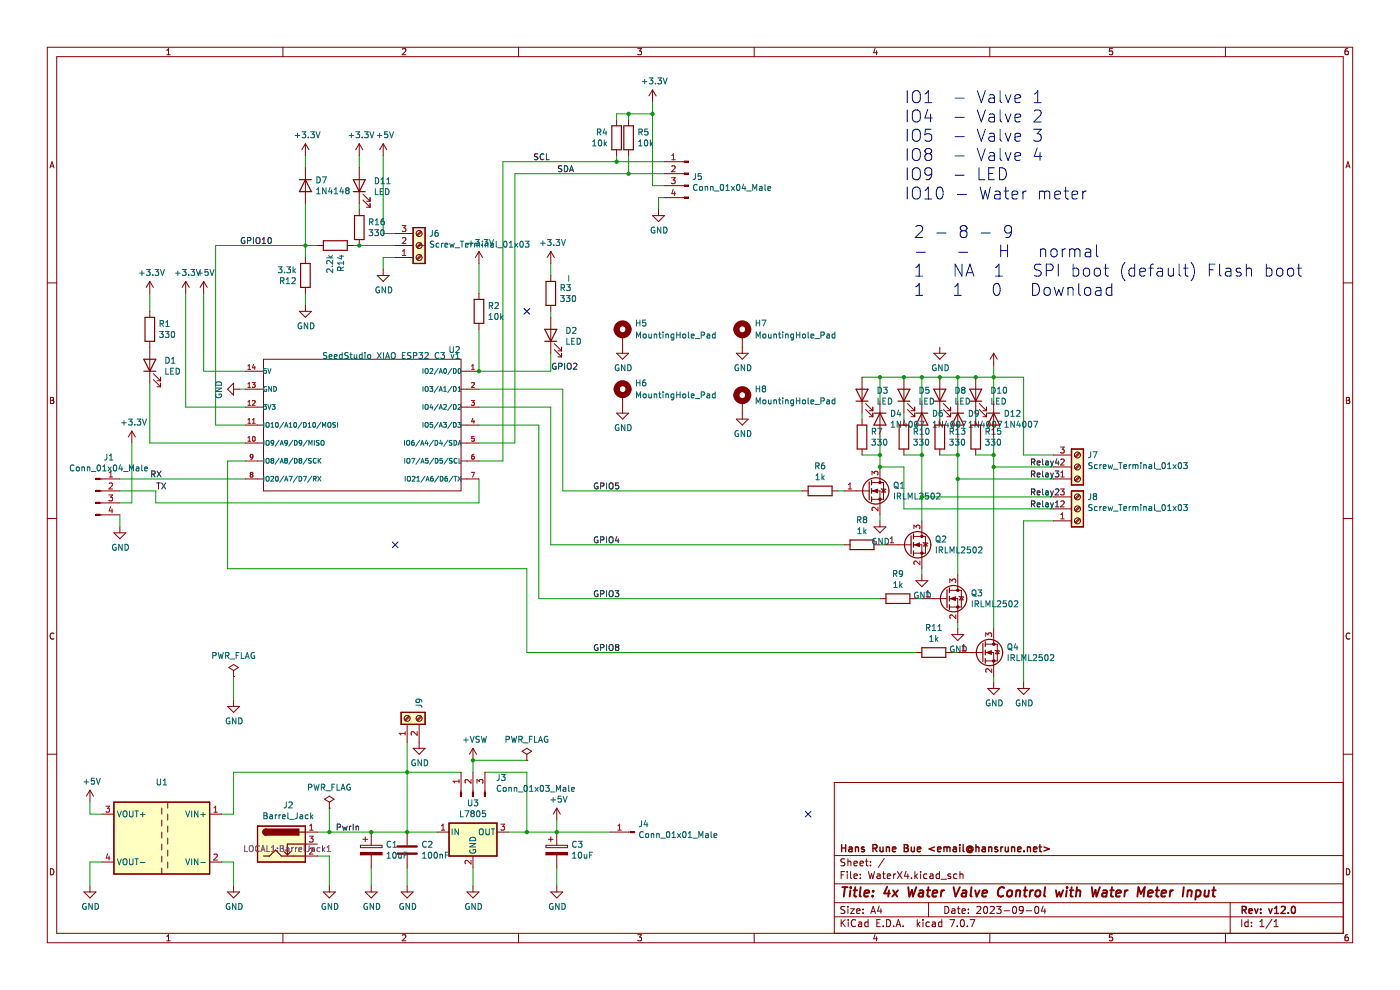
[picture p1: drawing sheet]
<svg xmlns="http://www.w3.org/2000/svg" width="297mm" height="210mm" viewBox="0 0 297 210" stroke-linecap="round" stroke-linejoin="round" font-family="sans-serif">
<g fill="none" stroke="#840000" stroke-width=".21">
<path d="M10 10h277v190h-277zM12 12h273v186h-273zM35.4 11.6h.7M35.4 10.7l.3-.4v1.3M60 10v2M85.4 10.4l.5-.1 .2 .4-.8 .9h.8M110 10v2M135.3 10.3h.8l-.4 .5 .3 .1v.6l-.2 .1-.5-.1M160 10v2M185.6 10.3l-.3 .9h.8M186 10.7v.9M210 10v2"/>
<path d="M236 10.3h-.6l-.1 .6h.6l.1 .6-.2 .1-.5-.1M260 10v2M285.9 10.3l-.3 .1-.2 .2-.1 .8 .3 .2 .4-.1-.1-.6-.3-.1-.3 .3M10.6 35.6l.4-1.3 .5 1.3M10.7 35.2h.6M285.5 35.6l.5-1.3 .4 1.3M285.7 35.2h.6M10 60h2M285 60h2M10.7 84.3h.4l.3 .2-.3 .4 .3 .1v.3l-.2 .3h-.5zM10.7 84.9h.4M285.6 84.3h.5l.2 .2-.2 .4 .2 .1 .1 .3-.3 .3h-.5z"/>
<path d="M285.6 84.9h.5M10 110h2M285 110h2M11.4 134.4a.58 .58 0 0 0-.8 .5 .58 .58 0 0 0 .8 .6M286.4 134.4a.58 .58 0 0 0-.8 .5 .58 .58 0 0 0 .8 .6M10 160h2M285 160h2M285 166h-108v32M10.7 184.3a.66 .66 0 0 1 .7 .6 .66 .66 0 0 1-.7 .7zM35.4 198.6l.3-.3v1.3M35.4 199.6h.7M60 198v2"/>
<path d="M85.4 198.4l.5-.1 .2 .3-.8 1h.8M110 198v2M135.3 198.3h.8l-.4 .5 .3 .1v.5l-.2 .2-.5-.2M160 198v2M177 194.5h108M177 191.5h108M177 187.5h108M177 181.5h108M178.4 185.6h.5M178.4 195.1v1.5M178.7 195.7l.6 .9M179.2 184.9h-.8v1.5"/>
<path d="M179.2 192.3h-.5l-.3 .1v.4l.7 .3 .1 .4-.3 .3-.5-.1M179.2 182.2h-.5l-.3 .1v.4l.7 .3 .1 .4-.3 .3-.5-.1M179.3 195.1l-.9 .8M179.7 184.9v.1M179.7 185.4v1M179.9 182.2v1.5M179.9 192.3v.1M179.9 192.8v1M179.9 182.8l.2-.1h.3l.1 1M179.9 195.1v.1M179.9 195.6v1M180.4 192.8h.8l-.8 1h.8"/>
<path d="M180.4 184.9v1.3l.3 .2M181.2 183.2l.7-.2-.1-.3h-.4l-.2 .2v.7h.6M181.2 185.9l.7-.2-.1-.3h-.4l-.2 .2v.7h.6M181.5 195.2a.71 .71 0 0 0-1 .5 .71 .71 0 0 0 .7 .9l.3-.2M181.7 193.3l.7-.2v-.3h-.5l-.2 .2 .1 .7h.6M182.2 195.6h.5l.1 1M182.4 183.2l.8-.2-.1-.3h-.4l-.3 .2 .1 .7h.6M182.5 186.2v.2M182.5 185.4v.2M182.8 195.9l-.5 .1-.2 .2 .2 .4 .5-.1M183.1 193.6v.2M183.1 192.8v.2"/>
<path d="M183.6 182.7h.6M183.8 182.2v1.3l.4 .2M184.2 195.6h-.5l-.3 .3 .2 .6h.6M184.2 195.1v1.5M184.2 184.9l.4 1.5 .3-1.1 .3 1.1 .3-1.5M184.7 183.5v.2M184.7 182.7v.2M184.7 193.8l.5-1.5 .5 1.5M184.9 193.3h.7M185.6 198.2l-.3 .9h.8M186 198.7v.9M186 195.8h.5"/>
<path d="M186.1 185.4h.6v1M186.5 192.2l-.3 1.1h.9M186.7 195.1h-.7v1.5h.7M186.7 185.7l-.5 .1-.2 .2 .2 .4 .5-.1M186.9 192.8v1M187.2 185.4h.6M187.4 196.4v.2M187.4 184.9v1.3l.4 .2M187.6 182.1l-1.3 1.9M188.1 195.1a.76 .76 0 0 1 .9 .7 .76 .76 0 0 1-.9 .8zM188.2 185.9l.7-.2v-.3h-.5l-.2 .2 .1 .7h.6M189.6 196.4v.2"/>
<path d="M189.6 185.4v1M190 185.4l-.4 .3M190.1 196.6l.5-1.5 .5 1.5M190.2 196.1h.7M190.4 184.9l1 1.5M191.4 184.9l-1 1.5M191.6 196.4v.2M192.2 184.8l-.3 1.1h.9M192.6 185.4v1M193.4 186.2v.2M194.1 184.9v1.5M194.2 185.8l.5 .6"/>
<path d="M194.6 195.1v1.5M194.7 185.4l-.6 .5M194.7 196l.5 .6M195.2 195.6l-.6 .5M195.3 184.9v.1M195.3 185.4v1M195.8 195.1v.1M195.8 195.6v1M196.7 185.4h-.5l-.3 .3 .2 .6h.6M197 191.5v3M197.2 195.6h-.5l-.3 .3 .2 .6h.6M197.3 185.4h.6v1"/>
<path d="M197.8 195.6h.6v1M197.9 185.7l-.5 .1-.2 .2 .2 .4 .5-.1M198.4 195.9l-.5 .1-.2 .2 .2 .4 .5-.1M199.3 185.4h-.4l-.3 .3 .1 .6h.6M199.3 184.9v1.5M199.7 186.5h1.1M199.8 195.6h-.4l-.3 .3 .1 .6h.6M199.8 195.1v1.5M200.4 192.3a.76 .76 0 0 1 .9 .7 .76 .76 0 0 1-.9 .8zM201.5 195.1h1l-.6 1.5M201.7 185.4h-.4l-.2 .2 .1 .2 .5 .1v.4h-.6M201.9 192.8h.6l.1 1"/>
<path d="M202.6 193.1l-.5 .1-.2 .2 .2 .4 .5-.1M203 185.4h-.4l-.3 .3 .1 .6h.6M203.1 192.8h.6M203.1 196.4v.2M203.3 192.3v1.3l.4 .2M203.7 185.5l.2-.1h.3l.1 1M203.7 184.9v1.5M203.9 195.2l.2-.1a.8 .8 0 0 1 .5 .7 .8 .8 0 0 1-.5 .8l-.4-.6zM204.1 193.3l.7-.2-.1-.3h-.4l-.2 .2 .1 .7h.5M205.2 196.4v.2M205.4 193.6v.2M205.4 192.8v.2"/>
<path d="M205.8 195.1h1l-.6 1.5M207.2 192.4l.6-.1 .3 .4-.9 1.1h.9M208.8 192.4l.2-.1a.8 .8 0 0 1 .5 .7 .8 .8 0 0 1-.5 .8l-.3-.6zM210 198v2M210.1 192.4l.6-.1 .2 .4-.9 1.1h.9M211.4 192.3h1l-.5 .5 .4 .2v.6l-.2 .2-.7-.2M213 193.2h1.2M214.9 192.4l.3-.1a.8 .8 0 0 1 .5 .7 .8 .8 0 0 1-.5 .8l-.4-.6zM217.1 192.9l-.3 .3h-.3l-.3-.3v-.3l.3-.3h.4l.2 .3a1 1 0 0 1-.4 1.2h-.3M217.7 193.2h1.2M219.7 192.4l.2-.1a.8 .8 0 0 1 .5 .7 .8 .8 0 0 1-.5 .8l-.4-.6zM221.3 192.2l-.4 1.1h1"/>
<path d="M221.7 192.8v1M236 198.3h-.6l-.1 .6 .6-.1 .1 .6-.2 .2-.5-.2M260 198v2M261 191.5v6.5M263.4 195.1v1.5M264.8 195.6h-.4l-.3 .3 .1 .6h.6M264.8 195.1v1.5M265.5 196.4v.2M265.5 195.6v.2M267.3 196.6h.8M267.3 195.5l.4-.4v1.5M269.9 195l-1.3 1.9"/>
<path d="M270.3 196.6h.8M270.3 195.5l.4-.4v1.5M285.6 184.3a.66 .66 0 0 1 .8 .6 .66 .66 0 0 1-.8 .7zM285.9 198.3h-.3l-.2 .3-.1 .7 .3 .3 .4-.2-.1-.6h-.3l-.3 .2"/>
</g>
<g fill="none" stroke="#840000" stroke-width=".3">
<path d="M178.5 179.2v1.5M178.5 179.9h.9M179.4 179.2v1.5M180.1 179.7h.6l.1 1M181.5 179.8l.2-.1h.3l.1 1M181.5 179.7v1M183.3 179.7h-.3l-.2 .2v.2l.5 .1v.4h-.5M185.2 179.9h.7l.1-.2v-.4l-.8-.1v1.5M185.5 179.9l.5 .8M186.7 179.7l.1 .9 .3 .1 .2-.2M187.3 179.7v1M188 179.8l.3-.1h.3l.1 1"/>
<path d="M188 179.7v1M191.8 179.9h.5M191.8 179.2h.5l.3 .2-.3 .5 .3 .1 .1 .4-.3 .3h-.6zM193.3 179.7l.1 .9 .4 .1 .2-.2M194 179.7v1M198.3 179.7l-1.2 .4 1.2 .4M200.3 179.8l.4-.1 .2 .2M200.3 179.7v1M200.9 179.9l.2-.2h.4v1M200.9 179.9v.8M202.3 179.7h.5l.1 1M203.6 179.2v.1"/>
<path d="M203.6 179.7v1M204.3 179.2v1.2l.2 .3M206 179.9a.36 .36 0 0 0-.5 0 .36 .36 0 0 0 0 .5 .36 .36 0 0 0 .5 0M206 179.8v.6M207 179.8l.3-.1h.3l.1 1M207 179.2v1.5M208.4 179.7h.6v1M209.8 179.8l.2-.1h.3l.1 1M209.8 179.7v1M211.6 179.7h-.3l-.3 .2 .1 .2 .5 .1v.4h-.6M212.3 179.7v1M212.8 179.7l-.5 .2"/>
<path d="M213.3 179.7v.9l.4 .1 .2-.2M213.9 179.7v1M214.6 179.8l.2-.1h.4l.1 1M214.6 179.7v1M218 179.8l.2-.1h.3l.1 1M218 179.7v1M220.4 179.7h.6M220.6 179.2v1.2l.4 .3M221.5 179.7l1.1 .4-1.1 .4M180.8 180l-.5 .1-.3 .2 .3 .4 .5-.1M189.3 180.2l.7-.2v-.3h-.5l-.2 .2 .1 .7h.6M194.6 180.2l.7-.2v-.3h-.5l-.2 .2 .1 .7h.6"/>
<path d="M198.9 180.2l.7-.2-.1-.3h-.4l-.2 .2 .1 .7h.5M202.9 180l-.5 .1-.2 .2 .2 .4 .5-.1M206 180.4h.2a.64 .64 0 0 0-.4-1 .64 .64 0 0 0-.8 .8 .72 .72 0 0 0 .5 .6 .72 .72 0 0 0 .8-.1M209 180l-.5 .1-.2 .2 .2 .4 .5-.1M215.9 180.2l.7-.2-.1-.3h-.4l-.2 .2 .1 .7h.5M217.2 180.5v.2M219.2 180.2l.8-.2-.1-.3h-.4l-.3 .2 .1 .7h.6M263.5 193h.7l.2-.2-.1-.4-.8-.1v1.5M263.9 193l.5 .8M265 193.3l.7-.2-.1-.3h-.4l-.2 .2v.7h.6M266.2 192.8l.3 1 .4-1M267.5 193.6v.2"/>
<path d="M267.5 192.8v.2M269.2 192.8l.3 1 .4-1M270.4 193.8h.8M270.4 192.7l.4-.4v1.5M271.8 192.4l.6-.1 .3 .4-1 1.1h1M273.3 193.6v.2M274.1 192.4l.2-.1a.8 .8 0 0 1 .5 .7 .8 .8 0 0 1-.5 .8l-.4-.6z"/>
</g>
<g fill="none" stroke="#840000" stroke-width=".4">
<path d="M178.7 188.2h1.1M179.3 188.2l-.3 2M180.4 188.9l-.2 1.3M180.5 188.2v.2M181.1 188.9h.7M181.4 188.2l-.2 1.7 .1 .2 .4 .1M182.6 188.2l-.2 1.7 .2 .3M183.4 189.5l.9-.2v-.4h-.8l-.2 1 .3 .3 .6-.1M185.1 190v.2M185.3 188.9l-.1 .2M188.2 188.1l-.6 1.4h1.2M188.6 188.9l-.2 1.3"/>
<path d="M189.5 188.9l.8 1.3M190.5 188.9l-1.2 1.3M192.7 188.2l.2 2 .6-1.4 .2 1.4 .7-2M195.1 188.9h.7v1.3M195.9 189.3l-.7 .1a.4 .4 0 0 0-.3 .4 .4 .4 0 0 0 .2 .4l.7-.1M196.6 188.9h.8M197 188.2l-.3 1.7 .1 .2 .4 .1M197.8 189.5l1-.2v-.4h-.8l-.2 1 .2 .3 .6-.1M199.7 188.9l-.1 1.3M200.3 188.9h-.4l-.2 .3M202.3 188.2l.4 2 .9-2M204.2 188.9h.8l-.1 1.3"/>
<path d="M205 189.3l-.7 .1a.4 .4 0 0 0-.3 .4 .4 .4 0 0 0 .2 .4l.7-.1M206.1 188.2l-.2 1.7 .2 .3M206.9 188.9l.3 1.3 .6-1.3M208.4 189.5l1-.2-.1-.4h-.7l-.2 1 .2 .3 .6-.1M213 188.4a.88 .88 0 0 0-1 0 .88 .88 0 0 0-.3 .9 .69 .69 0 0 0 .3 .8 .69 .69 0 0 0 .8-.1M213.8 189l.1-.1a.5 .5 0 0 1 .8 .3v.6l-.3 .3a.5 .5 0 0 1-.8-.3zM215.6 189l.3-.1h.5l-.1 1.3M215.6 188.9l-.1 1.3M217.2 188.9h.7M217.5 188.2l-.2 1.7 .1 .2 .4 .1M218.6 188.9l-.2 1.3M219.2 188.9h-.4l-.3 .3"/>
<path d="M219.8 189l.1-.1a.5 .5 0 0 1 .8 .3v.6l-.3 .3a.5 .5 0 0 1-.8-.3zM221.7 188.2l-.2 1.7 .3 .3M224 188.9l.2 1.3 .5-1 .3 1 .5-1.3M226.3 188.9l-.2 1.3M226.4 188.2v.2M227 188.9h.7M227.3 188.2l-.2 1.7 .1 .2 .4 .1M228.4 189l.3-.1h.4v1.3M228.5 188.2l-.3 2M231.6 188.2l.2 2 .6-1.4 .2 1.4 .7-2M234 188.9h.8l-.1 1.3M234.8 189.3l-.7 .1a.4 .4 0 0 0-.3 .4 .4 .4 0 0 0 .2 .4l.7-.1"/>
<path d="M235.5 188.9h.8M235.9 188.2l-.2 1.7 .1 .2 .3 .1M236.8 189.5l1-.2-.1-.4h-.7l-.3 1 .3 .3 .6-.1M238.7 188.9l-.2 1.3M239.3 188.9h-.4l-.3 .3M241.3 190.2l.2-2 .5 1.4 .9-1.4-.3 2M243.5 189.5l1-.2v-.4h-.8l-.2 1 .2 .3 .6-.1M245.2 188.9h.7M245.5 188.2l-.2 1.7 .1 .2 .3 .1M246.4 189.5l1-.2-.1-.4h-.7l-.2 1 .2 .3 .6-.1M248.3 188.9l-.2 1.3M248.9 188.9h-.4l-.3 .3"/>
<path d="M251.1 188.2l-.2 2M252 189l.3-.1h.5l-.1 1.3M252 188.9l-.2 1.3M253.8 188.9h.8l.1 .3v.6a.66 .66 0 0 1-1 .3M253.8 188.9l-.2 2M255.6 188.9v1.2l.4 .1 .3-.2M256.5 188.9l-.2 1.3M257.2 188.9h.7M257.5 188.2l-.2 1.7 .1 .2 .3 .1"/>
</g>
<path d="M95.3 174.6h10.1v7h-10.1z" fill-rule="evenodd" fill="#ffffc2"/>
<path d="M95.3 174.6h10.1v7h-10.1z" fill="none" stroke="#840000" stroke-width=".25"/>
<path d="M87.6 48.3h2.6v7.6h-2.6z" fill-rule="evenodd" fill="#ffffc2"/>
<path d="M87.6 48.3h2.6v7.6h-2.6z" fill="none" stroke="#840000" stroke-width=".25"/>
<path d="M54.6 175.2h10.2v7.7h-10.2z" fill-rule="evenodd" fill="#ffffc2"/>
<path d="M54.6 175.2h10.2v7.7h-10.2z" fill="none" stroke="#840000" stroke-width=".25"/>
<path d="M24.2 170.2h20.3v15.2h-20.3z" fill-rule="evenodd" fill="#ffffc2"/>
<path d="M24.2 170.2h20.3v15.2h-20.3z" fill="none" stroke="#840000" stroke-width=".25"/>
<path d="M85.1 151.1h5.1v2.6h-5.1z" fill-rule="evenodd" fill="#ffffc2"/>
<path d="M85.1 151.1h5.1v2.6h-5.1z" fill="none" stroke="#840000" stroke-width=".25"/>
<path d="M227.3 104.1h2.5v7.7h-2.5z" fill-rule="evenodd" fill="#ffffc2"/>
<path d="M227.3 104.1h2.5v7.7h-2.5z" fill="none" stroke="#840000" stroke-width=".25"/>
<path d="M227.3 95.2h2.5v7.7h-2.5z" fill-rule="evenodd" fill="#ffffc2"/>
<path d="M227.3 95.2h2.5v7.7h-2.5z" fill="none" stroke="#840000" stroke-width=".25"/>
<path d="M111.2 65.4l1.2 1.3M112.4 65.4l-1.2 1.3M83.2 115l1.2 1.2M84.4 115l-1.2 1.2M170.8 172.1l1.3 1.2M172.1 172.1l-1.3 1.2" fill="none" stroke="#000084" stroke-width=".21"/>
<g fill="none" stroke="#009600" stroke-width=".21">
<path d="M64.8 33v2.6M76.2 33v2.6M81.3 33v16.5h2.5M130.8 33v1.3M133.4 24.1v1.3M133.4 33v3.8M138.4 21.6v17.8h2.6M138.4 24.1h-7.6v1.3M141 36.8h-31.8v57.2h-7.6M141 34.3h-34.3v63.5h-5.1M64.8 43.2v11.4M67.3 52.1h-21.6v38.1h6.4"/>
<path d="M74.9 52.1h8.9M76.2 43.2v1.3M83.8 54.6h-2.5v2.6M88.9 52.1h1.3M101.6 55.9v6.3M116.8 55.9v2.5M120.7 58.4v1.3M141 41.9h-1.3v2.6M31.8 62.2v3.8M39.4 62.2v24.2h12.7M43.2 62.2v16.5h8.9M64.8 62.2v2.6"/>
<path d="M101.6 69.9v8.8h15.2v-3.8M116.8 66v1.3M210.8 77.5v7.6M28 94v12.7h-2.6M31.8 81.3v12.7h20.3M50.8 82.6h1.3M52.1 97.8h-3.8v22.8h63.5v17.8h82.5M101.6 86.4h15.2v29.2h62.3M101.6 90.2h12.7v36.8h72.4M101.6 82.6h17.8v21.5h50.8M182.9 96.5h3.8M182.9 80h34.2v16.5h6.4"/>
<path d="M182.9 87.6v1.3M186.7 80v5.1M186.7 92.7v6.4h5.1v8.8h31.7M191.8 96.5h3.8M191.8 87.6v1.3M195.6 80v5.1M195.6 92.7v17.8M199.4 96.5h3.8M199.4 87.6v1.3M203.2 80v5.1M203.2 92.7v29.2M207 96.5h3.8"/>
<path d="M207 87.6v1.3M210.8 92.7v40.6M210.8 99.1h12.7M25.4 101.6h26.7M25.4 109.2v2.6M101.6 101.6v5.1h-68.6v-2.6h-7.6M177.8 104.1h1.3M186.7 109.2v1.3M186.7 115.6h1.2M195.6 105.4h27.9M203.2 101.6h20.3M223.5 110.5h-6.4v34.3"/>
<path d="M194.3 127h1.3M195.6 120.6v1.3M201.9 138.4h1.3M203.2 132.1v1.2M49.6 143.5v5.1M86.4 157.5v19M210.8 143.5v1.3M19.1 170.2v2.5h2.5M67.3 176.5h25.4M69.9 171.4v5.1M97.8 163.8h-48.2v8.9h-2.6M102.9 163.8h8.9v12.7"/>
<path d="M108 176.5h21.5M111.8 161.3h-11.5v2.5M118.1 174v2.5M21.6 182.9h-2.5v5M47 182.9h2.6v5M67.3 181.6h2.6v6.3M78.8 184.1v3.8M86.4 184.1v3.8M100.3 184.1v3.8M118.1 184.1v3.8"/>
</g>
<g fill="none" stroke="#0000c2" stroke-width=".21">
<path d="M192.5 19.2v2.6M193.7 19.6a.85 .85 0 0 1 .9-.4 .85 .85 0 0 1 .6 .9v.8a.85 .85 0 0 1-.8 .9 .85 .85 0 0 1-.9-.9zM196.2 20l.7-.8v2.6M207.3 19.2l.9 2.6 .8-2.6M212.2 19.2v2.2l.3 .4M219.4 20l.8-.8v2.6M192.5 23.3v2.6M192.5 27.4v2.6M192.5 31.5v2.5M192.5 35.6v2.5M192.5 39.7v2.5M193.7 27.8a.85 .85 0 0 1 .9-.4 .85 .85 0 0 1 .6 .9v.8a.85 .85 0 0 1-.8 .9 .85 .85 0 0 1-.9-.9z"/>
<path d="M193.7 36a.85 .85 0 0 1 .9-.4 .85 .85 0 0 1 .6 .8v.9a.85 .85 0 0 1-.8 .9 .85 .85 0 0 1-.9-.9zM193.9 23.4a.84 .84 0 0 1 .9 0 .84 .84 0 0 1 .4 .8v.8a.85 .85 0 0 1-.8 .9 .85 .85 0 0 1-.9-.9v-.8l.2-.5zM193.9 31.6a.84 .84 0 0 1 .9 0 .84 .84 0 0 1 .4 .7v.9a.85 .85 0 0 1-.8 .9 .85 .85 0 0 1-.9-.9v-.9l.2-.4zM193.9 39.8a.84 .84 0 0 1 .9-.1 .84 .84 0 0 1 .4 .8v.9a.85 .85 0 0 1-.8 .9 .85 .85 0 0 1-.9-.9v-.9l.2-.5zM196.2 21.8h1.5M196.7 32.6l-.2-.1a.53 .53 0 0 1-.3-.6 .53 .53 0 0 1 .5-.4l.7 .1a.53 .53 0 0 1 .2 .6 .53 .53 0 0 1-.4 .4M196.7 32.6l-.5 .5 .1 .7 .4 .2 .7-.1 .3-.3v-.5l-.5-.5M196.7 32.6h.5M196.8 23.2l-.6 1.8h1.6M197.4 24.2v1.7M197.5 27.4h-1.2l-.1 1.2 .4-.2 .8 .1 .3 .4-.2 .8-.3 .3h-.6l-.4-.3M197.7 36.7l-.5 .5h-.5l-.5-.5v-.6l.3-.4 .7-.1 .3 .2a1.68 1.68 0 0 1-.6 2.3h-.4"/>
<path d="M198.9 39.9a.61 .61 0 0 1 .6-.2 .61 .61 0 0 1 .5 .5 1.31 1.31 0 0 1-.8 2 1.55 1.55 0 0 1-.3-2.3zM202.6 20.8h2M202.6 24.9h2M202.6 29h2M202.6 33.1h2M202.6 37.2h2M207.3 23.3l.9 2.6 .8-2.6M207.3 27.4l.9 2.6 .8-2.6M207.3 31.5l.9 2.5 .8-2.5M207.7 35.6v2.5h1.2M207.9 39.7l.6 2.5 .5-1.8 .5 1.8 .6-2.5M209.8 36.8h.8"/>
<path d="M209.9 20.2l.2-.1 .7 .1 .2 1.6M209.9 24.3l.2-.1 .7 .1 .2 1.6M209.9 28.4l.2-.1 .7 .1 .2 1.6M209.9 32.5l.2-.2 .7 .2 .2 1.5M211 20.7l-.9 .1a.5 .5 0 0 0-.4 .5 .5 .5 0 0 0 .4 .5l.9-.1M211 24.8l-.9 .1a.5 .5 0 0 0-.4 .5 .5 .5 0 0 0 .4 .5l.9-.2M211 28.9l-.9 .1a.5 .5 0 0 0-.4 .5 .5 .5 0 0 0 .4 .5l.9-.2M211 33l-.9 .1a.5 .5 0 0 0-.4 .5 .5 .5 0 0 0 .4 .4l.9-.1M211 35.6h-1.2v2.5h1.2M212 35.6a1.34 1.34 0 0 1 1.5 .8 1.34 1.34 0 0 1-.5 1.6l-1 .1zM212.2 23.3v2.2l.3 .4M212.2 27.4v2.2l.3 .4"/>
<path d="M212.2 31.5v2.2l.3 .3M213.3 20.1l.6 1.7 .6-1.7M213.3 24.2l.6 1.7 .6-1.7M213.3 28.3l.6 1.7 .6-1.7M213.3 32.3l.6 1.7 .6-1.7M213.4 39.7v2.2l.1 .2 .5 .1M215.3 20.9l1.2-.2-.1-.5-.7-.1-.4 .3 .1 1.3 .3 .1 .7-.1M215.3 25l1.2-.2-.1-.5-.7-.1-.4 .3 .1 1.2 .3 .2 .7-.2M215.3 29.1l1.2-.2-.1-.5-.7-.1-.4 .3 .1 1.2 .3 .2 .7-.2M215.3 33.2l1.2-.2-.1-.5-.7-.2-.4 .4 .1 1.2 .3 .1 .7-.1M219.3 27.4h1.6l-.9 1a.69 .69 0 0 1 .9 .5v.6l-.3 .3-.9 .2-.4-.3M219.4 21.8h1.5"/>
<path d="M219.4 23.6l.4-.3h.6a.69 .69 0 0 1 .4 1.1l-1.5 1.5h1.6M220 31.4l-.6 1.8h1.6M220.6 32.3v1.7M226.1 39.7v2.2l.1 .2 .5 .1M194.3 48.1l.3-.2h.6a.69 .69 0 0 1 .4 1l-1.4 1.5h1.5M194.3 58.6h1.4M194.3 56.8l.7-.8v2.6M194.4 53.5h1.9M196.2 40.4l.7-.7v2.5M196.2 42.2h1.5M198.7 49.4h2M203.1 41.3h1.9"/>
<path d="M203.3 53.5h2M204.1 56v2.6l-1.5-2.6v2.6M204.2 48.9l-.3-.1a.53 .53 0 0 1-.2-.5 .53 .53 0 0 1 .5-.4l.7 .1a.53 .53 0 0 1 .2 .5 .53 .53 0 0 1-.4 .4M204.2 48.9l-.5 .5 .1 .8 .4 .2 .7-.1 .3-.4v-.5l-.5-.5M204.2 48.9h.5M204.9 58.6l.9-2.6 .8 2.6M205.2 57.8h1.2M208.2 49.4h1.9M211.1 40.6l.2-.1 .7 .1 .2 1.6M211.2 58.6h1.5M211.2 56.8l.7-.8v2.6M212.2 41.1l-.9 .2a.5 .5 0 0 0-.4 .4 .5 .5 0 0 0 .4 .5l.9-.1"/>
<path d="M212.3 51.9v2.6M212.3 53.2h1.4M213 40.5h1M213.7 51.9v2.6M214.6 48.9l-.5 .5h-.5l-.5-.5v-.6l.3-.3 .7-.1 .4 .2a1.68 1.68 0 0 1-.6 2.3h-.5M214.7 41.4l1.2-.3-.1-.5-.7-.1-.4 .4 .1 1.2 .3 .1 .7-.1M217 40.5v1.7M217.7 40.5a.65 .65 0 0 0-.7 .5M220.5 40.8a.63 .63 0 0 1 1.1 .1M220.5 40.5v1.7M220.8 53a.63 .63 0 0 1 1 .2v1.3M220.8 52.8v1.7"/>
<path d="M220.9 56.2l-1-.2a.62 .62 0 0 0-.5 .6 .62 .62 0 0 0 .5 .6 .93 .93 0 0 1 1 .6 .65 .65 0 0 1-.5 .8l-1-.1M221.6 40.9l.4-.4 .6 .1 .1 1.6M221.6 40.9v1.3M222 57.4h.9a.69 .69 0 0 0 .5-.7 .69 .69 0 0 0-.5-.7h-.9v2.6M223.1 53a.69 .69 0 0 1 .6-.2 .69 .69 0 0 1 .6 .5v.7a.69 .69 0 0 1-.7 .5 .69 .69 0 0 1-.7-.5zM223.8 41.4l1.2-.3-.1-.5-.8-.1-.3 .4 .1 1.2 .2 .1 .8-.1M224.5 56v2.6M225.4 52.8v1.7M225.7 40.5h1M226.1 52.8a.65 .65 0 0 0-.7 .5M226.9 53a.63 .63 0 0 1 1.1 .2M226.9 52.8v1.7"/>
<path d="M227.4 41.4l1.2-.3-.1-.5-.7-.1-.4 .4 .1 1.2 .3 .1 .7-.1M227.6 57l.8-.1 .5 .5v.7l-.3 .4-.2 .1-.8-.1M227.6 56v2.6M228 53.2l.4-.4 .6 .1 .1 1.6M228 53.2v1.3M229.7 40.5v1.7M229.9 57.1a.69 .69 0 0 1 .7-.2 .69 .69 0 0 1 .6 .5v.7a.69 .69 0 0 1-.7 .5 .69 .69 0 0 1-.7-.5zM230.3 52.9l.3-.1 .7 .1 .1 1.6M230.4 40.5a.65 .65 0 0 0-.7 .5M231.4 53.4l-.8 .1a.5 .5 0 0 0-.4 .5 .5 .5 0 0 0 .4 .5l.8-.1M232.2 57.1a.69 .69 0 0 1 .7-.2 .69 .69 0 0 1 .6 .5v.7a.69 .69 0 0 1-.7 .5 .69 .69 0 0 1-.7-.5zM232.6 51.9v2.2l.4 .4"/>
<path d="M234.2 56.9h.9M234.5 56v2.2l.2 .3 .4 .1M238.7 55.7a2.91 2.91 0 0 0 0 3.8M240.7 57l-.7-.1-.5 .5v.7l.2 .4 .3 .1 .7-.1M240.7 56v2.6M241.8 57.7l1.2-.2-.1-.5-.7-.1-.4 .3 .1 1.3 .3 .1 .7-.1M243.7 56.9h1M244.7 56l-.5 .2-.1 .2v2.2M245.5 57l.3-.1 .7 .1 .1 1.6M246.6 57.5l-.8 .1a.5 .5 0 0 0-.4 .5 .5 .5 0 0 0 .4 .5l.8-.1M247.8 56.9l.2 1.6a.69 .69 0 0 0 .9-.2M248.9 56.9v1.7"/>
<path d="M250.1 56v2.2l.4 .4M251.1 56.9h1M251.5 56v2.2l.1 .3 .5 .1M252.7 55.7a2.91 2.91 0 0 1 0 3.8M256.5 57.2h.9M257.8 56h-1.3v2.6M258.7 56v2.2l.4 .4M260.1 57l.2-.1 .7 .1 .1 1.6M261.1 57.5l-.8 .1a.5 .5 0 0 0-.4 .5 .5 .5 0 0 0 .4 .5l.8-.1M263.2 57l-.6-.1-.4 .3 .2 .4 .8 .2 .1 .3-.1 .4-.2 .1-.8-.1M264.4 57.1a.63 .63 0 0 1 1.1 .1v1.4M264.4 56v2.6"/>
<path d="M268.6 57l.8-.1 .4 .5v.7l-.2 .4-.2 .1-.8-.1M268.6 56v2.6M270.9 57.1a.69 .69 0 0 1 .7-.2 .69 .69 0 0 1 .5 .5v.7a.69 .69 0 0 1-.6 .5 .69 .69 0 0 1-.7-.5zM273.2 57.1a.69 .69 0 0 1 .7-.2 .69 .69 0 0 1 .5 .5v.7a.69 .69 0 0 1-.6 .5 .69 .69 0 0 1-.7-.5zM275.2 56.9h.9M275.5 56v2.2l.2 .3 .4 .1M194.3 60.8l.7-.7v2.6M194.3 62.7h1.4M202.5 62.7h1.4M202.5 60.8l.7-.7v2.6M211 60.4a.61 .61 0 0 1 .6-.3 .61 .61 0 0 1 .4 .5 1.31 1.31 0 0 1-.7 2.1 1.55 1.55 0 0 1-.3-2.3zM219.1 60.1a1.34 1.34 0 0 1 1.4 .8 1.34 1.34 0 0 1-.5 1.6l-.9 .2z"/>
<path d="M221.6 61.2a.69 .69 0 0 1 .7-.2 .69 .69 0 0 1 .5 .5v.7a.69 .69 0 0 1-.7 .5 .69 .69 0 0 1-.6-.5zM223.7 61l.4 1.7 .5-1.2 .5 1.2 .5-1.7M226.6 61.2a.63 .63 0 0 1 1 .1v1.4M226.6 61v1.7M228.9 60.1v2.2l.3 .4M230.2 61.2a.69 .69 0 0 1 .7-.2 .69 .69 0 0 1 .5 .5v.7a.69 .69 0 0 1-.7 .5 .69 .69 0 0 1-.6-.5zM232.5 61.1l.2-.1 .8 .1 .1 1.6M233.6 61.6l-.9 .1a.5 .5 0 0 0-.4 .5 .5 .5 0 0 0 .4 .5l.9-.2M235.9 61.1l-.8-.1-.4 .5v.7l.2 .3 .2 .2 .8-.2M235.9 60.1v2.6"/>
</g>
<g fill="none" stroke="#0f0f0f" stroke-width=".21">
<path d="M114.1 32.7h-.7v.4l.6 .2 .1 .3-.2 .3-.5-.1M115.4 32.7a.56 .56 0 0 0-.8 .5 .56 .56 0 0 0 .8 .6M115.9 32.6v1.3h.6M119.2 35.2l-.7 .1v.3l.6 .3 .1 .3-.3 .2h-.4M119.7 35.2a.64 .64 0 0 1 .8 .6 .64 .64 0 0 1-.8 .6zM120.8 36.4l.4-1.2 .5 1.2M120.9 36.1h.6M51.9 50.4a.58 .58 0 0 0-.7 .6 .58 .58 0 0 0 .8 .5v-.4h-.3M52.5 51.1l.6-.1 .1-.5-.7-.1v1.3M53.8 50.4v1.3M54.5 50.4h.1a.43 .43 0 0 1 .6 .4v.4a.42 .42 0 0 1-.5 .5 .42 .42 0 0 1-.4-.5zM55.6 51.7h.8"/>
<path d="M55.6 50.8l.4-.4v1.3M57 50.5l.2-.1a.68 .68 0 0 1 .4 .6 .68 .68 0 0 1-.4 .7l-.4-.5zM117.9 77.1a.58 .58 0 0 0-.7 .6 .58 .58 0 0 0 .8 .5v-.4h-.3M118.5 77.7h.6l.1-.5-.7-.1v1.2M119.8 77.1v1.2M120.4 77.2l.2-.1a.43 .43 0 0 1 .6 .4v.4a.42 .42 0 0 1-.4 .4 .42 .42 0 0 1-.5-.4zM121.7 77.2l.4-.1 .3 .3-.8 .9h.8M33.3 99.9l.9 1.3M34.2 99.9l-.9 1.3M218.8 98h.6l.1-.5-.7-.1v1.2M219.1 98l.4 .6M220 98.2l.6-.1v-.3h-.4l-.2 .2 .1 .6h.5"/>
<path d="M221.2 97.4v1.1l.2 .1M221.2 99.9v1.1l.2 .2M221.8 97.8h.5l.1 .8M222.4 98.1l-.6 .2 .2 .3h.4M222.9 97.8l.3 .8M223.2 98.6l-.3 .5M223.5 97.8l-.3 .8M223.8 99.9h.8l-.4 .5 .4 .1v.6l-.2 .1-.6-.1M224.2 97.3l-.3 .9h.8M224.5 97.8v.8M32.2 100.6l.6-.1v-.5l-.6-.1v1.3M32.5 100.6l.4 .6"/>
<path d="M33.3 102.4h.7M33.6 102.4v1.3M34.3 102.4l.8 1.3M35.1 102.4l-.8 1.3M126.8 102.5a.58 .58 0 0 0-.7 .6 .58 .58 0 0 0 .8 .5v-.4h-.3M126.8 113.9a.58 .58 0 0 0-.7 .6 .58 .58 0 0 0 .8 .5v-.4h-.3M127.4 103.1l.6-.1 .1-.4-.7-.2v1.3M127.4 114.5h.6l.1-.5-.7-.1v1.2M128.7 102.4v1.3M128.7 113.9v1.2M129.3 102.6l.2-.2a.43 .43 0 0 1 .6 .5v.4a.42 .42 0 0 1-.5 .4 .42 .42 0 0 1-.4-.4zM129.3 114.1l.2-.2a.43 .43 0 0 1 .6 .4v.4a.42 .42 0 0 1-.5 .5 .42 .42 0 0 1-.4-.5z"/>
<path d="M130.9 113.8l-.4 .9h.8M131.2 114.3v.8M131.2 102.4h-.6l-.1 .6h.7v.6l-.2 .1-.5-.1M218.8 100.6l.6-.1 .1-.5-.7-.1v1.3M218.8 104.4l.6-.1 .1-.5-.7-.1v1.3M218.8 106.9h.6l.1-.5-.7-.1v1.2M219.1 106.9l.4 .6M219.1 100.6l.4 .6M219.1 104.4l.4 .6M220 107.1l.6-.1v-.3h-.4l-.2 .2 .1 .6h.5M220 100.8l.6-.2v-.2l-.4-.1-.2 .2 .1 .6h.5M220 104.6l.6-.2v-.2l-.4-.1-.2 .2 .1 .6h.5"/>
<path d="M221.2 106.3v1l.2 .2M221.2 103.7v1.1l.2 .2M221.8 106.7h.5l.1 .8M221.8 100.4h.5l.1 .8M221.8 104.2h.5l.1 .8M222.4 107l-.6 .2 .2 .3h.4M222.4 100.6l-.6 .3 .2 .3 .4-.1M222.4 104.4l-.6 .3 .2 .3 .4-.1M222.9 106.7l.3 .8M222.9 100.3l.3 .9M222.9 104.1l.3 .9M223.2 107.5l-.3 .4"/>
<path d="M223.2 101.2l-.3 .4M223.2 105l-.3 .4M223.5 106.7l-.3 .8M223.5 100.3l-.3 .9M223.5 104.1l-.3 .9M223.9 103.8l.5-.1 .2 .4-.8 .9h.8M223.9 107.5h.7M223.9 106.6l.4-.3v1.2M126.8 125.4a.58 .58 0 0 0-.7 .5 .58 .58 0 0 0 .8 .5v-.4h-.3M126.8 136.8a.58 .58 0 0 0-.7 .6 .58 .58 0 0 0 .8 .5v-.4h-.3M127.4 126l.6-.1 .1-.5-.7-.1v1.3M127.4 137.4l.6-.1 .1-.5-.7-.1v1.3"/>
<path d="M128.7 125.3v1.3M128.7 136.7v1.3M129.3 125.5l.2-.2a.43 .43 0 0 1 .6 .4v.4a.42 .42 0 0 1-.5 .5 .42 .42 0 0 1-.4-.5zM129.3 136.9l.2-.2a.43 .43 0 0 1 .6 .4v.5a.42 .42 0 0 1-.5 .4 .42 .42 0 0 1-.4-.4zM130.5 125.3h.8l-.4 .5 .3 .1v.5l-.2 .2-.5-.2M130.8 137.3l-.3-.3 .3-.3h.2l.3 .3-.3 .3M130.8 137.3l-.3 .2 .1 .4 .2 .1 .4-.1 .1-.1v-.3l-.3-.2M130.8 137.3h.2M71.5 175.5l.6-.1 .1-.5-.7-.1v1.3M72.7 175.2l.2 .9 .3-.6 .2 .6 .3-.9M74.1 175.2v.9M74.5 175.2l-.4 .3"/>
<path d="M74.9 174.8v1.3M75.5 175.4l.5-.1 .1 .8M75.5 175.2v.9"/>
</g>
<g fill="none" stroke="#840000" stroke-width=".21">
<path d="M52.1 78.7h3.8M55.9 76.2h41.9v27.9h-41.9zM97.8 78.7h3.8M28 91.4l-.8 1.3M28 91.4v2.6M28 91.4l.7 1.3M52.1 97.8h3.8M52.1 94h3.8M52.1 90.2h3.8M52.1 86.4h3.8M52.1 82.6h3.8M97.8 97.8h3.8"/>
<path d="M97.8 94h3.8M97.8 90.2h3.8M97.8 86.4h3.8M97.8 82.6h3.8M21.2 101.6h.4M21.2 104.1h.4M21.2 109.2h.4M21.2 106.7h.4M24.2 113h2.5l-1.3 1.3zM25.4 111.8v1.2M52.1 101.6h3.8M97.8 101.6h3.8"/>
</g>
<g fill="none" stroke="#006464" stroke-width=".21">
<path d="M56.5 78.2h-.5l-.1 .5 .5-.1 .1 .5h-.6M56.8 78.2l.4 1 .3-1M69.3 74.9h-.6v.4l.5 .2 .1 .3-.2 .3-.5-.1M69.8 75.6l.6-.1v-.2l-.4-.1-.2 .2 .1 .6h.5M70.9 75.6l.6-.1-.1-.2-.3-.1-.2 .2 .1 .6h.4M72.6 75.3l-.4-.1-.2 .3 .1 .5h.5M72.6 74.8v1.3M73.9 74.9h-.7v.4l.5 .2 .2 .3-.3 .3-.5-.1M74.2 75.2h.5M74.4 74.8v1.1l.3 .2M75.1 75.2l.1 .8 .5-.1M75.7 75.2v.9"/>
<path d="M76.8 75.3l-.3-.1-.3 .3 .1 .5h.5M76.8 74.8v1.3M77.4 74.8v.1M77.4 75.2v.9M78 75.3l.2-.1 .4 .1-.1 .7-.5-.1zM80 74.8l.9 1.3M80.9 74.8l-.9 1.3M81.4 74.8v1.3M81.8 76.1l.4-1.3 .4 1.3M81.9 75.7h.6M83.1 75l.2-.2a.43 .43 0 0 1 .5 .4v.4a.42 .42 0 0 1-.4 .5 .42 .42 0 0 1-.4-.5zM85.4 75.4h.4"/>
<path d="M86 74.8h-.6v1.3h.6M87.2 74.9h-.7v.4l.5 .2 .2 .3-.3 .3-.5-.1M87.7 75.5l.6-.1 .1-.5-.7-.1v1.3M88.9 74.8h.7l-.4 .5 .4 .1v.5l-.2 .2-.5-.2M89.7 78.2v1M90.1 74.9l.5-.1 .3 .4-.8 .9h.8M90.3 78.2l.5 .1v.6l-.2 .3-.4-.1v-.6zM91.2 78.3l.4-.1 .2 .3-.6 .7h.6M93 78.1l-.9 1.3M93.1 74.9a.56 .56 0 0 0-.8 .5 .56 .56 0 0 0 .8 .5M93.2 79.2l.3-1 .3 1M93.3 78.9h.4"/>
<path d="M93.5 74.8h.8l-.4 .5 .3 .1v.5l-.1 .2-.6-.2M94.2 78.3l.2-.1a.49 .49 0 0 1 .3 .5 .49 .49 0 0 1-.4 .5l-.2-.4zM95.5 73.5v1l.2 .3 .4-.1 .1-.2v-1M95.7 75.2l.3 .9 .3-.9M95.9 78.1l-.9 1.3M96.2 78.2a.51 .51 0 0 1 .6 .5 .51 .51 0 0 1-.6 .5zM96.7 73.6l.5-.1 .2 .4-.7 .9h.7M96.7 76.1h.7M96.7 75.2l.4-.4v1.3M97.3 78.3l.1-.1a.49 .49 0 0 1 .4 .5 .49 .49 0 0 1-.5 .5l-.1-.4zM25.8 89.7h1M26.3 89.2v1"/>
<path d="M27.3 88.9h.7l-.4 .5 .4 .1v.5l-.2 .2-.5-.2M28.6 90v.2M29.1 88.9h.8l-.5 .5 .4 .1v.5l-.2 .2-.5-.2M30.2 88.9l.4 1.3 .5-1.3M55.9 85.8h.6l-.3 .4 .3 .1v.4h-.6M56 89.6v1M56 93.4v1M56 97.2v1.1M56.5 82a.46 .46 0 0 0-.6 .5 .46 .46 0 0 0 .7 .4v-.3h-.2M56.6 93.5l.5 .1v.5l-.2 .3-.4-.1-.1-.5zM56.6 89.7l.5 .1v.5l-.2 .3-.4-.1-.1-.5zM56.6 97.3l.5 .1v.5l-.2 .4-.4-.2-.1-.5z"/>
<path d="M56.8 85.8l.4 1 .3-1M57.5 90.6h.6M57.5 89.9l.3-.3v1M57.6 82v1l-.6-1v1M57.7 97.7l-.2-.2 .2-.3 .4 .2-.2 .3M57.7 97.7l-.2 .2 .2 .4 .4-.2-.2-.4M57.7 97.7h.2M57.7 85.8h.7l-.4 .4 .3 .1v.4h-.6M58.1 93.9l-.2 .2-.3-.1-.1-.5 .4-.1 .2 .2-.1 .6-.4 .2M58.1 82a.51 .51 0 0 1 .6 .5 .51 .51 0 0 1-.6 .5zM58.6 89.7l.1-.1a.49 .49 0 0 1 .4 .5 .49 .49 0 0 1-.5 .5l-.1-.4zM59.2 93.4l-.8 1.3"/>
<path d="M59.2 97.2l-.8 1.3M59.4 94.4l.4-1 .3 1M59.4 98.3l.4-1.1 .3 1.1M59.5 94.2h.5M59.5 98h.5M60.2 89.6l-.9 1.3M60.4 90.6l.3-1 .4 1M60.5 90.3h.5M60.6 97.7l-.2-.2 .2-.3 .4 .2-.2 .3M60.6 97.7l-.2 .2 .2 .4 .4-.2-.2-.4M60.6 97.7h.2M61 93.9l-.2 .2-.3-.1-.1-.5 .4-.1 .2 .2-.1 .6-.4 .2"/>
<path d="M61.4 90.6h.5M61.4 89.9l.2-.3v1M62.1 93.4l-.8 1.3M62.1 97.2l-.8 1.3M62.4 89.7l.2-.1a.49 .49 0 0 1 .3 .5 .49 .49 0 0 1-.4 .5l-.2-.4zM62.5 93.4a.51 .51 0 0 1 .6 .5 .51 .51 0 0 1-.6 .5zM62.5 97.2a.51 .51 0 0 1 .6 .5 .51 .51 0 0 1-.6 .6zM63.6 97.7l-.2-.2 .2-.3 .4 .2-.2 .3M63.6 97.7l-.2 .2 .2 .4 .4-.2-.2-.4M63.6 97.7h.2M64 93.9l-.2 .2-.3-.1v-.5l.3-.1 .2 .2v.6l-.5 .2M64.1 89.6l-.9 1.3"/>
<path d="M64.4 89.6a.51 .51 0 0 1 .6 .5 .51 .51 0 0 1-.6 .5zM65.2 93.4l-.9 1.3M65.2 97.2l-.9 1.3M65.4 90.6h.6M65.4 89.9l.3-.3v1M65.5 94.4v-1l.4 .8 .3-.8v1M66 97.3h-.5a.42 .42 0 0 0 .5 .6v.3h-.5M66.4 89.7l.2-.1a.49 .49 0 0 1 .3 .5 .49 .49 0 0 1-.4 .5l-.2-.4zM66.7 93.4v1M67.1 97.3a.45 .45 0 0 0-.7 .4 .45 .45 0 0 0 .7 .5M67.5 97.2v1.1M67.6 94v.1"/>
<path d="M67.6 94.1v.3h-.5M67.6 97.7l.5 .6M67.7 93.5l-.4-.1-.2 .2 .1 .3 .4 .1M68.1 89.6l-.9 1.3M68.1 97.2l-.6 .6M68.2 93.5l.5 .1 .1 .5-.3 .3-.4-.1v-.5zM68.4 90.6v-1l.4 .7 .3-.7v1M69.7 89.7l.5 .1v.5l-.2 .3-.4-.1-.1-.5zM71.2 89.7h-.6a.42 .42 0 0 0 .5 .5v.4h-.5M71.6 89.6v1M85.8 93.4v1M85.9 97.2v1.1"/>
<path d="M86.4 93.5l.5 .1v.5l-.2 .3-.4-.1-.1-.5zM86.4 97.3l.5 .1 .1 .5-.3 .4-.4-.2v-.5zM87.3 97.2h.7l-.4 1.1M87.8 93.4l-.4 .3-.1 .5 .2 .2 .3-.1v-.4l-.3-.1-.2 .2M89.1 93.4l-.9 1.3M89.1 97.2l-.9 1.3M89.2 94.4l.4-1 .3 1M89.3 98.3l.3-1.1 .4 1.1M89.3 94.2h.5M89.4 98h.5M89.7 82v1M89.7 85.8v1"/>
<path d="M89.7 89.6v1M90.3 82l.5 .1v.6l-.2 .3-.4-.1v-.6zM90.3 85.9l.5 .1v.5l-.2 .3-.4-.1v-.6zM90.3 89.7l.5 .1v.5l-.2 .3-.4-.1v-.5zM90.5 93.4l-.3 .7h.6M90.7 93.8v.6M90.8 97.2h-.5v.5h.4l.1 .5h-.5M91.2 82h.6l-.3 .4 .3 .1v.4h-.6M91.5 85.8l-.3 .7h.7M91.7 86.1v.7M91.8 89.6h-.5l-.1 .5h.5l.1 .4h-.6M92 93.4l-.9 1.3"/>
<path d="M92 97.2l-.9 1.3M92.3 93.4a.51 .51 0 0 1 .6 .5 .51 .51 0 0 1-.6 .5zM92.3 97.2a.51 .51 0 0 1 .6 .5 .51 .51 0 0 1-.6 .6zM93 82l-.9 1.3M93 85.8l-.9 1.3M93 89.6l-.9 1.3M93.2 83l.3-1 .3 1M93.2 86.8l.3-1 .3 1M93.2 90.6l.3-1 .3 1M93.3 90.3h.4M93.3 82.7h.4M93.3 86.5h.4"/>
<path d="M93.5 93.4l-.2 .7h.6M93.7 93.8v.6M93.8 97.2h-.4l-.1 .5h.5v.5h-.5M94.1 89.6h.6l-.3 .4 .3 .1v.4h-.6M94.1 85.9l.4-.1 .2 .3-.6 .7h.6M94.1 83h.6M94.1 82.3l.3-.3v1M95 93.4l-.9 1.3M95.1 97.2l-.9 1.3M95.9 93.5h-.6a.42 .42 0 0 0 .5 .6v.3h-.5M95.9 82l-.9 1.3M95.9 85.8l-.9 1.3"/>
<path d="M95.9 89.6l-.9 1.3M95.9 97.3h-.5a.42 .42 0 0 0 .5 .6l-.1 .3h-.5M96.2 82a.51 .51 0 0 1 .6 .5 .51 .51 0 0 1-.6 .5zM96.2 85.8a.51 .51 0 0 1 .6 .5 .51 .51 0 0 1-.6 .5zM96.2 89.6a.51 .51 0 0 1 .6 .5 .51 .51 0 0 1-.6 .5zM96.3 93.4a.51 .51 0 0 1 .6 .5 .51 .51 0 0 1-.6 .5zM96.9 97.3a.45 .45 0 0 0-.6 .4 .45 .45 0 0 0 .6 .5M97.1 89.6h.7l-.4 .4 .3 .1v.4h-.6M97.2 94.4l.3-1 .4 1M97.2 85.9l.4-.1 .2 .3-.7 .7h.7M97.2 83h.6M97.2 82.3l.3-.3v1"/>
<path d="M97.3 94.2h.5M97.4 97.2v1.1h.5M24.6 115.5a.58 .58 0 0 0-.7 .6 .58 .58 0 0 0 .7 .5v-.4h-.2M25.9 115.5v1.2l-.7-1.2v1.2M26.5 115.5a.64 .64 0 0 1 .8 .6 .64 .64 0 0 1-.8 .6zM56 101v1.1M56.6 101.1l.5 .1v.5l-.2 .4-.4-.2-.1-.5zM57.5 101.1l.4-.1 .2 .3-.7 .8h.7M58.6 101.1l.1-.1a.49 .49 0 0 1 .4 .6 .49 .49 0 0 1-.5 .4l-.1-.3zM60.2 101l-.9 1.3M60.4 102.1l.3-1.1 .4 1.1M60.5 101.8h.5"/>
<path d="M61.3 101h.7l-.4 1.1M63.1 101l-.9 1.3M63.4 101a.51 .51 0 0 1 .6 .6 .51 .51 0 0 1-.6 .5zM64.4 101h.6l-.4 1.1M66.1 101l-.8 1.3M66.5 101.6l.5-.1v-.4l-.5-.1v1.1M66.7 101.6l.4 .5M67.4 101l.7 1.1M68.1 101l-.7 1.1M86 101v1.1M86.5 101.1l.5 .1 .1 .5-.3 .4-.4-.2v-.5zM87.5 101.1l.3-.1 .2 .3-.6 .8h.6"/>
<path d="M88.4 102.1h.6M88.4 101.3l.3-.3v1.1M90.2 101l-.9 1.3M90.4 102.1l.3-1.1 .3 1.1M90.5 101.8h.4M91.8 101l-.4 .3-.1 .6 .2 .2 .4-.1-.1-.5-.3-.1-.2 .2M93.1 101l-.9 1.3M93.4 101a.51 .51 0 0 1 .6 .6 .51 .51 0 0 1-.6 .5zM94.4 101.6l.2-.2 .3 .1v.5M94.9 101l-.3 .1-.2 .4v.5h.5M94.9 102h.1M96.1 101l-.9 1.3"/>
<path d="M96.3 101h.6M96.6 101v1.1M97.1 101l.7 1.1M97.8 101l-.7 1.1"/>
</g>
<g fill="none" stroke="#a90000" stroke-width=".21">
<path d="M52.6 78.4h.6M52.6 77.6l.3-.3v1.1M53.8 77.3l-.2 .7h.6M54 77.7v.7M100 78.4h.6M100 77.6l.3-.3v1.1M52.6 93.6h.6M52.6 81.4l.3-.2v1M52.6 85.3l.3-.3v1M52.6 89.1l.3-.3v1M52.6 92.9l.3-.3v1M52.6 89.8h.6"/>
<path d="M52.6 86h.6M52.6 82.2h.6M53.5 81.2h.6l-.3 .3 .3 .1v.5h-.6M53.6 85.1l.3-.1 .2 .3-.6 .7h.6M53.6 89.8h.5M53.6 89.1l.2-.3v1M53.7 92.7l.1-.1a.49 .49 0 0 1 .4 .5 .49 .49 0 0 1-.5 .4l-.1-.3zM53.7 96.8l-.2 .2h-.3l-.1-.5 .4-.1 .2 .2-.1 .6-.4 .2M100 85h.6l-.3 .3 .3 .1v.5h-.6M100 81.2h.4l.2 .2-.6 .8h.6M100.3 88.7l-.3 .7h.7M100.5 96.4l-.4 .2-.1 .6 .2 .2 .4-.1-.1-.5h-.3l-.2 .2"/>
<path d="M100.5 89.1v.7M100.6 92.6h-.5l-.1 .5 .5-.1 .1 .5h-.6M53.3 100.6l-.2-.2 .2-.2 .4 .2-.2 .2M53.3 100.6l-.2 .2 .2 .4 .4-.2-.2-.4M53.3 100.6h.2M100 100.2h.7l-.5 1"/>
</g>
<path d="M20.4 109.1h.8v.2h-.8z" fill-rule="evenodd" fill="#840000"/>
<path d="M20.4 109.1h.8v.2h-.8z" fill="none" stroke="#840000" stroke-width=".21"/>
<path d="M20.4 106.5h.8v.3h-.8z" fill-rule="evenodd" fill="#840000"/>
<path d="M20.4 106.5h.8v.3h-.8z" fill="none" stroke="#840000" stroke-width=".21"/>
<path d="M20.4 104h.8v.3h-.8z" fill-rule="evenodd" fill="#840000"/>
<path d="M20.4 104h.8v.3h-.8z" fill="none" stroke="#840000" stroke-width=".21"/>
<path d="M20.4 101.5h.8v.2h-.8z" fill-rule="evenodd" fill="#840000"/>
<g fill="none" stroke="#840000" stroke-width=".21">
<path d="M144.8 39.4h.4M144.8 36.8h.4M144.8 34.3h.4M116.8 53.4v2.5M116.8 58.4v1.3M116.8 53.4l-.7 1.2M116.8 53.4l.8 1.2M144.8 41.9h.4M31.8 73.7v7.6M32.5 79.3l1.6 1.5M116.8 64.8v1.2M116.8 67.3v7.6"/>
<path d="M117.6 74.2l1.5 1.5M117.6 72.9l1.5 1.5M118.4 75.7h.7M118.4 74.4h.7M119.1 73.7v.7M119.1 74.9v.8M130.8 74.9h2.6l-1.3 1.3zM132.1 71.1v3.8M32.5 80.5l1.6 1.5M33.3 82h.8M33.3 80.8h.8M34.1 80v.8"/>
<path d="M34.1 81.3v.7M130.8 87.6h2.6l-1.3 1.3zM132.1 83.8v3.8M156.2 88.9h2.5l-1.2 1.3zM157.5 87.6v1.3M20.4 101.5h.8v.2h-.8zM21.6 101.6h3.8M21.6 104.1h3.8M21.6 106.7h3.8M21.6 109.2h3.8"/>
</g>
<path d="M23.1 105h.8l-.4 .5 .3 .1v.5l-.2 .2-.5-.2M23.2 101.2h.7M23.2 100.3l.3-.4v1.3M23.2 102.6l.4-.1 .3 .3-.8 .9h.8M23.5 107.5l-.3 .9h.7M23.8 108v.8" fill="none" stroke="#a90000" stroke-width=".21"/>
<g fill="none" stroke="#006464" stroke-width=".21">
<path d="M114.7 51.6h1M115.2 51.1v1M116.1 50.8h.8l-.4 .5 .4 .1v.6l-.2 .1-.6-.1M117.5 52v.1M118 50.8h.7l-.4 .5 .4 .1v.6l-.2 .1-.5-.1M119.1 50.8l.4 1.3 .4-1.3M35.2 75.8a.64 .64 0 0 1 .7 .6 .64 .64 0 0 1-.7 .7zM35.2 78.1v1.3h.6M36.2 78.7h.4M36.4 77.1h.7M36.4 76.2l.4-.4v1.3M36.8 78.1h-.6v1.3h.6"/>
<path d="M37.4 78.1a.64 .64 0 0 1 .7 .6 .64 .64 0 0 1-.7 .7zM118.9 62.7h.8l-.4 .5 .3 .1v.5l-.1 .2-.6-.2M119 61h.6l.1-.5-.7-.1v1.2M119.3 61l.5 .6M120.1 62.7h.8l-.4 .5 .4 .1v.5l-.2 .2-.6-.2M120.2 60.4h.8l-.5 .5 .4 .1v.5l-.2 .1-.5-.1M120.3 69.4a.64 .64 0 0 1 .7 .7 .64 .64 0 0 1-.7 .6zM120.3 71.8v1.2h.6M121.3 72.4h.4M121.5 69.6l.4-.2 .3 .4-.8 .9h.8M121.5 62.8l.2-.1a.68 .68 0 0 1 .4 .6 .68 .68 0 0 1-.4 .7l-.3-.5zM121.9 71.8h-.6v1.2h.6"/>
<path d="M122.4 71.8a.64 .64 0 0 1 .8 .6 .64 .64 0 0 1-.8 .6zM131.2 77.4a.58 .58 0 0 0-.7 .6 .58 .58 0 0 0 .8 .5v-.4h-.2M132.6 77.4v1.2l-.8-1.2v1.2M133.2 77.4a.64 .64 0 0 1 .7 .6 .64 .64 0 0 1-.7 .6zM135 67.9v1.3M135 71.7v-1.3l.5 .9 .4-.9v1.3M135 68.5h.8M135.8 67.9v1.3M136.5 71l.2-.1 .3 .1v.6h-.5zM137 67.9h-.6l-.1 .6 .6-.1 .1 .6-.2 .2-.5-.2M137.6 70.9l.1 .7h.5M138.2 70.9v.8"/>
<path d="M138.8 70.9v.8M138.8 71l.5-.1v.8M139.7 70.9h.5M139.9 70.4v1.1l.3 .2M140.7 70.4v.2M140.7 70.9v.8M141.3 70.9v.8M141.3 71l.4-.1 .1 .8M143 70.9v1l-.3 .2h-.3M143 70.9h-.4l-.3 .2 .2 .5h.5M143.6 70.4v1.3M143.6 71h.7"/>
<path d="M144.3 70.4v1.3M144.9 71l.2-.1 .3 .1v.6h-.5zM146 70.4v1.1l.2 .2M146.6 71.3l.6-.1v-.3h-.4l-.2 .1 .1 .6h.5M147.5 71.8h1M148.8 71.1l.6-.1v-.4l-.6-.2v1.3M150 70.9h.5l.1 .8M150.6 71.2l-.6 .2 .1 .3 .5-.1M151.7 70.4v1.3M151.7 70.9h-.3l-.3 .2 .1 .5h.5M15.7 98.7a.56 .56 0 0 0-.8 .6 .56 .56 0 0 0 .8 .5M16.2 99.2l.2-.2 .4 .2-.1 .6h-.5z"/>
<path d="M17.4 99.2l.5-.1v.8M17.4 99v.9M18.5 99.2l.5-.1 .1 .8M18.5 99v.9M20.7 98.7l.2-.1a.68 .68 0 0 1 .4 .7 .68 .68 0 0 1-.4 .6l-.3-.5zM21.8 99.9h.7M21.8 99l.4-.4v1.3M22.7 96.3l-.1 1.1-.4 .2M22.9 99l.7 .9M23.2 97.6h.7M23.2 96.7l.4-.4v1.3M23.6 99l-.7 .9"/>
<path d="M24.2 98.7l.1-.1a.68 .68 0 0 1 .5 .7 .68 .68 0 0 1-.5 .6l-.3-.5zM25.5 98.6l-.3 .9h.8M25.8 99v.9M27.5 99.9v-1.3l.4 .9 .4-.9v1.3M28.9 99.1h.5l.1 .8M29.5 99.3l-.6 .3 .1 .3 .5-.1M30.1 98.6v1.1l.2 .2M30.7 99.5l.6-.2-.1-.2-.3-.1-.2 .2v.6h.5M131.2 90.1a.58 .58 0 0 0-.7 .6 .58 .58 0 0 0 .8 .5v-.4h-.2M132.6 90.1v1.2l-.8-1.2v1.2M133.2 90.1a.64 .64 0 0 1 .7 .6 .64 .64 0 0 1-.7 .6zM135 80.6v1.3"/>
<path d="M135 84.4v-1.3l.5 .9 .4-.9v1.3M135 81.2h.8M135.8 80.6v1.3M136.5 83.7l.2-.1 .3 .1v.6h-.5zM136.9 80.6l-.4 .1-.1 .2-.1 .7 .2 .3 .5-.2-.1-.6h-.4l-.2 .2M137.6 83.6l.1 .7h.5M138.2 83.6v.8M138.8 83.7l.5-.1v.8M138.8 83.6v.8M139.7 83.6h.5M139.9 83.1v1.1l.3 .2M140.7 83.1v.2"/>
<path d="M140.7 83.6v.8M141.3 83.7l.4-.1 .1 .8M141.3 83.6v.8M143 83.6v1l-.3 .2h-.3M143 83.6h-.4l-.3 .2 .2 .5h.5M143.6 83.1v1.3M143.6 83.7h.7M144.3 83.1v1.3M144.9 83.7l.2-.1 .3 .1v.6h-.5zM146 83.1v1.1l.2 .2M146.6 84l.6-.1v-.3h-.4l-.2 .1 .1 .6h.5M147.5 84.5h1"/>
<path d="M148.8 83.8l.6-.1v-.4l-.6-.2v1.3M150 83.6h.5l.1 .8M150.6 83.9l-.6 .2 .1 .3 .5-.1M151.7 83.6h-.3l-.3 .2 .1 .5h.5M151.7 83.1v1.3M156.6 91.4a.58 .58 0 0 0-.7 .6 .58 .58 0 0 0 .8 .5v-.4h-.2M158 91.3v1.3l-.8-1.3v1.3M158.6 91.3a.64 .64 0 0 1 .7 .7 .64 .64 0 0 1-.7 .6zM19.4 100h.9M26.2 100h1"/>
</g>
<path d="M115.8 59.7h2.1v5.1h-2.1zM30.5 78.7h2.5M30.5 76.2h2.5l-1.2 2.5zM115.6 72.4h2.5M115.6 69.9h2.5l-1.3 2.5z" fill="none" stroke="#840000" stroke-width=".25"/>
<g fill="none" stroke="#840000" stroke-width="1.3">
<circle cx="132.1" cy="69.9" r="1.27"/>
<circle cx="132.1" cy="82.6" r="1.27"/>
</g>
<path d="M145.2 41.8h.8v.3h-.8z" fill-rule="evenodd" fill="#840000"/>
<path d="M145.2 41.8h.8v.3h-.8z" fill="none" stroke="#840000" stroke-width=".21"/>
<path d="M145.2 39.3h.8v.2h-.8z" fill-rule="evenodd" fill="#840000"/>
<path d="M145.2 39.3h.8v.2h-.8z" fill="none" stroke="#840000" stroke-width=".21"/>
<path d="M145.2 36.7h.8v.3h-.8z" fill-rule="evenodd" fill="#840000"/>
<path d="M145.2 36.7h.8v.3h-.8z" fill="none" stroke="#840000" stroke-width=".21"/>
<path d="M145.2 34.2h.8v.2h-.8z" fill-rule="evenodd" fill="#840000"/>
<path d="M141 34.3h3.8M141 36.8h3.8M141 39.4h3.8M145.2 34.2h.8v.2h-.8zM138.4 45.7h2.6l-1.3 1.3zM139.7 44.5v1.2M141 41.9h3.8M156.2 74.9h2.5l-1.2 1.3zM157.5 73.7v1.2M97.8 167.6v.4M100.3 167.6v.4M102.9 167.6v.4" fill="none" stroke="#840000" stroke-width=".21"/>
<path d="M142.5 37.7h.7l-.4 .5 .4 .1v.5l-.2 .2-.5-.2M142.5 33.9h.7M142.5 33l.4-.4v1.3M142.5 35.3l.5-.1 .2 .3-.7 .9h.7M142.8 40.2l-.3 .9h.8M143.1 40.7v.8" fill="none" stroke="#a90000" stroke-width=".21"/>
<g fill="none" stroke="#006464" stroke-width=".21">
<path d="M147.5 36.8v1.1l-.4 .2M147.9 39.2a.56 .56 0 0 0-.8 .6 .56 .56 0 0 0 .8 .5M148.4 39.7l.2-.2 .4 .2-.1 .6h-.5zM148.7 36.8h-.6v.6h.6v.6l-.1 .1-.5-.1M149.6 39.7l.5-.1v.8M149.6 39.5v.9M150.7 39.7l.5-.1 .1 .8M150.7 39.5v.9M152.9 39.2l.2-.1a.68 .68 0 0 1 .4 .7 .68 .68 0 0 1-.4 .6l-.3-.5zM154 39.5l.4-.4v1.3M155.2 39.5l.6 .9M155.8 39.5l-.6 .9"/>
<path d="M156.4 39.2l.1-.1a.68 .68 0 0 1 .5 .7 .68 .68 0 0 1-.5 .6l-.3-.5zM157.8 39.1l-.3 .9h.7M158.1 39.5v.9M161.1 39.6h.5l.1 .8M161.7 39.9l-.6 .2 .2 .3 .4-.1M162.3 39.1v1.1l.2 .2M162.9 40l.6-.1-.1-.3-.3-.1-.2 .2 .1 .6h.4M138.9 48.2a.58 .58 0 0 0-.8 .6 .58 .58 0 0 0 .8 .5v-.4h-.2M140.2 48.2v1.2l-.7-1.2v1.2M140.8 48.2a.64 .64 0 0 1 .7 .6 .64 .64 0 0 1-.7 .6zM151.6 40.5h1M154 40.4h.7"/>
<path d="M158.4 40.5h1M159.7 40.4v-1.3l.4 .9 .4-.9v1.3M156.6 77.4a.58 .58 0 0 0-.7 .6 .58 .58 0 0 0 .8 .5v-.4h-.2M158 77.4v1.2l-.8-1.2v1.2M158.6 77.4a.64 .64 0 0 1 .7 .6 .64 .64 0 0 1-.7 .6z"/>
</g>
<path d="M102.8 168h.2v.9h-.2z" fill-rule="evenodd" fill="#840000"/>
<path d="M102.8 168h.2v.9h-.2z" fill="none" stroke="#840000" stroke-width=".21"/>
<path d="M100.2 168h.3v.9h-.3z" fill-rule="evenodd" fill="#840000"/>
<path d="M100.2 168h.3v.9h-.3z" fill="none" stroke="#840000" stroke-width=".21"/>
<path d="M97.7 168h.2v.9h-.2z" fill-rule="evenodd" fill="#840000"/>
<g fill="none" stroke="#840000" stroke-width=".21">
<path d="M87.6 158.7h2.6l-1.3 1.3zM88.9 157.5v1.2M100.3 158.7v2.6M100.3 158.7l-.7 1.3M100.3 158.7l.8 1.3M110.8 159.4l1-.7 1 .7-1 .6zM92.7 176.5h2.6M97.7 168h.2v.9h-.2zM97.8 163.8v3.8M100.3 163.8v3.8M102.9 163.8v3.8M105.4 176.5h2.6"/>
<path d="M111.8 161.3h.1M111.8 160v1.3M115.8 179.3h4.6v.5h-4.6zM116.3 178h1.1M116.8 177.5v1M100.3 181.6v2.5"/>
</g>
<path d="M93.6 176.1h.8M93.6 175.2l.4-.4v1.3M97.4 165.4v.7M97.4 165.7h-1.3l.4 .4M99.9 165.4v.7l-.9-.7-.3 .2 .1 .5M101.2 166.1v-.7l.5 .4 .1-.4h.5l.2 .2-.2 .5M106.3 174.8h.8l-.5 .5 .4 .1v.6l-.2 .1-.5-.1M99.9 182.5v.8l-.9-.8-.3 .2 .1 .5" fill="none" stroke="#a90000" stroke-width=".21"/>
<g fill="none" stroke="#006464" stroke-width=".21">
<path d="M98.4 157h.9M98.8 156.5v1M99.8 156.2l.4 1.3 .4-1.3M101.7 156.2l-.7 .1v.4l.6 .2 .1 .3-.3 .3-.4-.1M102.1 156.2l.3 1.3 .3-.9 .2 .9 .3-1.3M107.4 156.9l.6-.1v-.5l-.6-.1v1.3M108.5 156.2l.3 1.3 .2-.9 .3 .9 .3-1.3M110.1 156.9l.6-.1v-.5l-.6-.1v1.3M110.4 156.9l.4 .6M111 157.6h1M112.3 156.8h.4M112.9 156.2h-.6v1.3"/>
<path d="M113.4 156.2v1.3h.6M114.2 157.5l.5-1.3 .4 1.3M114.4 157.1h.6M116.2 156.2a.58 .58 0 0 0-.8 .6 .58 .58 0 0 0 .8 .5v-.4h-.2M88.1 161.2a.58 .58 0 0 0-.8 .6 .58 .58 0 0 0 .8 .5v-.4h-.2M89.4 161.2v1.2l-.7-1.2v1.2M90 161.2a.64 .64 0 0 1 .7 .6 .64 .64 0 0 1-.7 .6zM95.9 175.8v1.3M97.2 175.8v1.3l-.7-1.3v1.3M97.7 172v1.3h.6M98.6 172h.9l-.6 1.3M99.4 169.7v1l.2 .2h.4l.1-.2v-1"/>
<path d="M99.6 178.9h1.3l-1.3 .8h1.3M99.7 177.8a.68 .68 0 0 1 .8-.2 .68 .68 0 0 1 .4 .7h-1.3zM100.1 172.5l-.2 .3v.3l.2 .2 .4-.1 .1-.2v-.2l-.2-.3M100.1 172.5l-.2-.2 .2-.3h.3l.2 .2-.2 .3M100.1 172.5h.3M100.6 169.7h.8l-.5 .5 .4 .1v.5l-.2 .1-.5-.1M101.2 172.1l.2-.1a.68 .68 0 0 1 .4 .6 .68 .68 0 0 1-.4 .7l-.3-.5zM101.7 176l.3-.2a.43 .43 0 0 1 .5 .4v.5a.42 .42 0 0 1-.4 .4 .42 .42 0 0 1-.4-.4zM103 172h-.6l-.1 .6 .6-.1 .1 .6-.2 .2-.5-.2M103.1 175.8v1l.2 .3 .4-.1 .1-.2v-1M104.2 175.8h.7M104.6 175.8v1.3"/>
<path d="M105.9 164.3l-.1 1.1-.4 .2M106.3 166.7a.56 .56 0 0 0-.8 .5 .56 .56 0 0 0 .8 .5M106.4 164.3h.8l-.5 .5 .4 .1v.5l-.2 .2-.5-.2M106.8 167.1l.2-.1 .3 .1v.7l-.5-.1zM107.9 167.1h.5l.1 .8M107.9 167v.9M109.1 167.1h.5v.8M109.1 167v.9M109.9 168h1M111.3 166.7l.2-.1a.68 .68 0 0 1 .4 .6 .68 .68 0 0 1-.4 .7l-.4-.5zM112.4 167.9h.7M112.4 167l.3-.4v1.3"/>
<path d="M113.5 167l.7 .9M114.2 167l-.7 .9M114.7 166.7l.2-.1a.68 .68 0 0 1 .4 .6 .68 .68 0 0 1-.4 .7l-.3-.5zM115.7 166.6h.8l-.4 .5 .4 .1v.5l-.2 .2-.6-.2M116.8 168h.9M118 167.9v-1.3l.5 .9 .4-.9v1.3M119.5 167.1h.5v.8M120 167.3l-.6 .3 .2 .3 .4-.1M120.6 166.6v1.1l.2 .2M121.2 167.4l.7-.1-.1-.2-.4-.1-.2 .2 .1 .6h.5M99.7 180.3a.58 .58 0 0 0 .6 .7 .58 .58 0 0 0 .5-.8h-.4v.2"/>
</g>
<path d="M95.3 174.6h10.1v7h-10.1z" fill="none" stroke="#840000" stroke-width=".25"/>
<path d="M115.8 180.8h4.6v.5h-4.6z" fill-rule="evenodd" fill="#840000"/>
<path d="M118.1 176.5v2.8M133.4 176.5h.4M115.8 180.8h4.6v.5h-4.6zM118.1 181.3v2.8" fill="none" stroke="#840000" stroke-width=".21"/>
<path d="M122.3 178.6a.56 .56 0 0 0-.8 .5 .56 .56 0 0 0 .8 .5M122.7 178.5h.8l-.5 .4 .4 .2v.5l-.2 .1-.5-.1M121.5 182h.7M121.5 181.1l.3-.3v1.2M122.8 180.9l.2-.1a.68 .68 0 0 1 .4 .6 .68 .68 0 0 1-.4 .6l-.3-.4zM123.9 181.2l.1 .8 .5-.1M124.5 181.2v.8M125.1 181.4h.4M125.7 180.8h-.6v1.2" fill="none" stroke="#006464" stroke-width=".21"/>
<path d="M133.8 176.4h.8v.2h-.8z" fill-rule="evenodd" fill="#840000"/>
<g fill="none" stroke="#840000" stroke-width=".21">
<path d="M64.8 30.5v2.5M64.8 35.6v7.6M64.8 30.5l-.8 1.3M64.8 30.5l.8 1.3M76.2 30.5l-.7 1.3M76.2 30.5v2.5M76.2 35.6v7.6M76.2 30.5l.8 1.3M81.3 30.5l-.8 1.3M81.3 30.5v2.5M81.3 30.5l.8 1.3M31.8 59.7v2.5"/>
<path d="M31.8 59.7l-.8 1.3M31.8 59.7l.7 1.3M39.4 59.7l-.8 1.3M39.4 59.7v2.5M39.4 59.7l.8 1.3M43.2 59.7l-.8 1.3M43.2 59.7v2.5M43.2 59.7l.8 1.3M64.8 54.6v1.3M67.3 52.1h1.3M73.7 52.1h1.2M76.2 44.5v1.2"/>
<path d="M76.2 50.8v1.3M77 42.4l1.5 1.6M77 41.2l1.5 1.5M77.7 44h.8M77.7 42.7h.8M78.5 41.9v.8M78.5 43.2v.8M80 58.4h2.6l-1.3 1.3zM81.3 57.2v1.2M83.8 54.6h3.8M83.8 52.1h3.8M83.8 49.5h3.8"/>
<path d="M89.2 49l-.8 .9M89.2 51.6l-.8 .8M89.2 54.1l-.8 .9M89.4 49.2l-.8 .8M89.4 51.8l-.8 .8M89.4 54.3l-.8 .8M101.6 53.4l-.8 1.2M101.6 53.4v2.5M101.6 53.4l.8 1.2M31.8 66v1.3M31.8 72.4v1.3M63.5 66h2.6l-1.3 1.3z"/>
<path d="M64.8 61v1.2M64.8 64.8v1.2M101.6 62.2v1.3M101.6 68.6v1.3M49.6 82.6h1.2M49.6 81.3v2.5l-1.3-1.2zM48.3 149.8h2.5l-1.2 1.3zM48.5 141.6l1.1-.6 1 .6-1 .6zM49.6 143.5h.1M49.6 142.2v1.3M49.6 148.6v1.2M86.4 176.5v2.8"/>
<path d="M118.1 171.4v2.6M118.1 171.4l-.7 1.3M118.1 171.4l.8 1.3M129.5 176.5h3.9M133.8 176.4h.8v.2h-.8zM85.1 189.2h2.5l-1.2 1.3zM86.4 181.3v2.8M86.4 187.9v1.3M99.1 189.2h2.5l-1.3 1.3zM100.3 187.9v1.3M116.8 189.2h2.6l-1.3 1.3zM118.1 187.9v1.3"/>
<circle cx="88.9" cy="49.5" r=".63"/>
<circle cx="88.9" cy="54.6" r=".63"/>
<circle cx="88.9" cy="52.1" r=".63"/>
</g>
<path d="M85.3 47.9h.8l-.4 .4 .3 .2v.5l-.1 .1-.6-.1M85.4 54.2h.7M85.4 53.3l.3-.4v1.3M85.4 50.5l.5-.1 .2 .4-.8 .9h.8M131.1 176.1h.7M131.1 175.2l.3-.4v1.3" fill="none" stroke="#a90000" stroke-width=".21"/>
<g fill="none" stroke="#006464" stroke-width=".21">
<path d="M62.6 28.7h1M63.1 28.3v.9M64.1 28h.8l-.5 .4 .4 .2v.5l-.2 .1-.5-.1M65.4 29.1v.1M65.9 28h.8l-.4 .4 .3 .2v.5l-.2 .1-.5-.1M67 28l.5 1.2 .4-1.2M67.2 37.5a.64 .64 0 0 1 .8 .7 .64 .64 0 0 1-.8 .6zM68.4 37.5h.8l-.5 1.3M69.2 39.8v1.3l-.8-1.3v1.3M70 39.8l-.3 .9h.8M72.4 39.8l-.3 .9h.8M74.1 28.7h.9"/>
<path d="M74.5 28.3v.9M75.5 28h.8l-.4 .4 .3 .2v.5l-.1 .1-.6-.1M76.8 29.1v.1M77.3 28h.8l-.4 .4 .3 .2v.5l-.1 .1-.6-.1M78.5 28l.4 1.2 .4-1.2M79.6 37.7a.64 .64 0 0 1 .8 .6 .64 .64 0 0 1-.8 .7zM80 28.7h1M80.5 28.3v.9M80.8 39h.8M80.8 38.1l.4-.4v1.3M82 39h.8M82 38.1l.4-.4v1.3"/>
<path d="M82.2 28h-.6v.6l.6-.1v.6l-.2 .1-.4-.1M82.6 28l.5 1.2 .4-1.2M29.6 57.9h1M30.1 57.5v.9M31.1 57.2h.8l-.5 .4 .4 .2v.5l-.2 .1-.5-.1M32.4 58.3v.1M32.9 57.2h.8l-.5 .4 .4 .2v.5l-.2 .1-.5-.1M34 57.2l.5 1.2 .4-1.2M37.2 57.9h1M37.7 57.5v.9M38.7 57.2h.8l-.4 .4 .3 .2v.5l-.2 .1-.5-.1M40 58.3v.1"/>
<path d="M40.5 57.2h.8l-.4 .4 .3 .2v.5l-.2 .1-.5-.1M41.7 57.2l.4 1.2 .4-1.2M42 57.9h.9M42.4 57.5v.9M44.1 57.2h-.6v.6l.6-.1v.6l-.2 .1-.4-.1M44.6 57.2l.4 1.2 .4-1.2M59 56.6h.8l-.4 .5 .4 .1v.5l-.2 .2-.6-.2M59.5 59.6l.6-.1 .1-.5-.7-.1v1.3M59.8 59.6l.4 .6M60.4 57.7v.2M60.7 59.3l.4-.4v1.3M60.8 56.6h.8l-.4 .5 .4 .1v.5l-.2 .2-.6-.2"/>
<path d="M61.9 59l.5-.1 .3 .4-.8 .9h.8M62.2 56.6v1.3M62.3 57.4l.4 .5M62.7 57l-.5 .5M67.2 41.1h.7M67.2 40.2l.3-.4v1.3M69.3 54.7h1.3M69.7 54.2l.5 .5M70.3 40.3v.8M70.5 56.5h.1M70.6 57.1v.7l-.9-.7-.4 .2 .1 .5M70.6 55.2v.8l-.9-.8-.4 .3 .1 .5"/>
<path d="M70.6 54.2l-.5 .4M70.9 41.1h.7M70.9 40.2l.4-.4v1.3M72 54.3h.9M72.3 57.4l-.1-.6-.5-.1-.1 .7h1.3M72.5 54.2v.7l-.9-.3M72.7 40.3v.8M72.9 56.6l-.6 .5M72.9 55.4v.7M72.9 55.8h-1.3l.4 .3M73.6 40.4l-.3 .2 .1 .4 .2 .1 .3-.1 .2-.1v-.3l-.3-.2M73.6 40.4l-.3-.3 .3-.3h.2l.3 .3-.3 .3"/>
<path d="M73.6 40.4h.2M78.3 48.7h.8l-.5 .5 .4 .1v.6l-.2 .1-.5-.1M78.4 47.1l.6-.1 .1-.5-.7-.1v1.3M78.7 47.1l.4 .6M79.5 48.7h.8l-.4 .5 .3 .1v.6l-.2 .1-.5-.1M79.6 47.7h.7M79.6 46.8l.4-.4v1.3M79.6 40v1.3h.6M80.7 40.6h.4M80.9 48.8l.2-.1a.68 .68 0 0 1 .4 .7 .68 .68 0 0 1-.4 .6l-.3-.5zM81.3 40h-.6v1.3h.6M81.4 46.4l-.3 .1-.2 .2-.1 .7 .3 .3 .4-.1-.1-.6-.3-.1-.3 .2"/>
<path d="M81.8 40a.64 .64 0 0 1 .7 .6 .64 .64 0 0 1-.7 .7zM91.7 48.9v1l-.5 .2M92 51.2l-.6 .1v.3l.5 .3 .1 .3-.2 .2h-.5M92.9 48.9h-.4l-.2 .3v.7l.2 .2 .4-.1v-.6l-.4-.1-.2 .3M93.1 51.6h-.4l-.2 .2 .1 .6h.5M93.7 51.6v.8M94 51.6l-.3 .2M94.4 52l.6-.1-.1-.3h-.3l-.2 .2v.6h.5M95.4 51.6l.3 .8 .2-.6 .2 .6 .3-.8M96.6 52.6h.9M97.6 51.2h.8M98 51.2v1.2"/>
<path d="M98.7 52l.6-.1v-.3h-.4l-.2 .2 .1 .6h.5M99.5 51.6h.9M99.9 51.6v.8M99.9 51.1v1M100.1 51.6l-.2 .2M100.7 51.7l.3-.1 .2 .2M100.7 51.6v.8M100.9 50.8h.8l-.4 .5 .3 .1v.6l-.2 .1-.5-.1M101.2 51.8l.2-.2h.3l.1 .8M101.2 51.8v.6M102.2 52v.1M102.4 51.2v.1"/>
<path d="M102.4 51.6v.8M102.7 50.8h.8l-.4 .5 .4 .2v.9M103 51.7l.3-.1 .2 .2M103 51.6v.8M103.5 51.8l-.2 .3-.6-.1M103.9 50.8l.4 1.3 .4-1.3M104.1 51.6h.5l.1 .8M104.7 51.9l-.6 .2 .1 .3h.5M105.3 51.2v1.1l.1 .1M105.6 52.6h1M107 51.3l.1-.1a.68 .68 0 0 1 .5 .6 .68 .68 0 0 1-.5 .6l-.3-.5zM108 52.4h.8"/>
<path d="M108 51.5l.4-.3v1.2M109.2 51.6l.7 .8M109.9 51.6l-.7 .8M110.4 51.3l.2-.1a.68 .68 0 0 1 .4 .6 .68 .68 0 0 1-.4 .6l-.3-.5zM111.4 51.2h.8l-.4 .4 .4 .2v.5l-.2 .1-.6-.1M33.8 70.3h.8l-.4 .5 .4 .1v.6l-.2 .1-.6-.1M34 68.7l.6-.1v-.5l-.6-.1v1.3M34.3 68.7l.4 .6M35.1 70.3h.7l-.4 .5 .4 .1v.6l-.2 .1-.5-.1M35.2 69.3h.7M35.2 68.4l.3-.4v1.3M36.5 70.4l.1-.1a.68 .68 0 0 1 .5 .6 .68 .68 0 0 1-.5 .7 .84 .84 0 0 1-.1-1.2z"/>
<path d="M60.7 60.2h.7M63.9 68.5a.58 .58 0 0 0-.7 .6 .58 .58 0 0 0 .8 .5v-.4h-.2M65.3 68.5v1.3l-.7-1.3v1.3M65.9 68.5a.64 .64 0 0 1 .7 .6 .64 .64 0 0 1-.7 .7zM80.5 60.9a.58 .58 0 0 0-.8 .6 .58 .58 0 0 0 .8 .5v-.4h-.2M81.8 60.9v1.2l-.7-1.2v1.2M82.4 60.9a.64 .64 0 0 1 .7 .6 .64 .64 0 0 1-.7 .6zM103.7 67.8h.8M103.7 66.9l.4-.4v1.3M103.8 64.9l.6-.1 .1-.5-.7-.1v1.3M104.1 64.9l.4 .6M105 64.3l.5-.1 .2 .4-.8 .9h.8"/>
<path d="M105.1 66.6l.2-.1a.68 .68 0 0 1 .4 .6 .68 .68 0 0 1-.4 .7l-.4-.5zM106.2 66.5v1.3M106.3 67.3l.4 .5M106.7 66.9l-.5 .5M45.7 82.3h1.3l-1.3 .7h1.3M45.8 83.6a.58 .58 0 0 0 .6 .8 .58 .58 0 0 0 .5-.8h-.4v.2M45.9 81.1a.66 .66 0 0 1 .8-.1 .66 .66 0 0 1 .3 .7h-1.3zM45.1 139.1l.6-.1 .1-.5-.7-.1v1.3M46.3 138.4l.3 1.3 .2-.9 .3 .9 .3-1.3M47.9 139.1l.6-.1v-.5l-.6-.1v1.3M48.2 139.1l.4 .6M48.8 139.8h1"/>
<path d="M50.1 139h.4M50.7 138.4h-.6v1.3M51.2 138.4v1.3h.6M52 139.7l.5-1.3 .4 1.3M52.2 139.3h.6M54 138.5a.58 .58 0 0 0-.8 .6 .58 .58 0 0 0 .8 .5v-.5h-.2M48.7 152.3a.58 .58 0 0 0-.7 .6 .58 .58 0 0 0 .8 .5v-.4h-.3M50 152.3v1.2l-.7-1.2v1.2M50.6 152.3a.64 .64 0 0 1 .8 .6 .64 .64 0 0 1-.8 .6zM90.4 178.6a.56 .56 0 0 0-.8 .5 .56 .56 0 0 0 .8 .5M90.9 178.6l.5-.1 .2 .3-.7 .9h.7M116.9 169.7h.9"/>
<path d="M117.3 169.2v1M119 168.9h-.6v.6l.6-.1v.6l-.1 .2-.5-.2M119.5 168.9l.4 1.3 .4-1.3M136.1 174.1l-.1 1.1-.4 .2M136.5 176.5a.56 .56 0 0 0-.8 .5 .56 .56 0 0 0 .8 .6M137 174l-.3 .9h.7M137.1 176.9l.3-.1 .2 .3v.3l-.2 .3-.4-.3zM137.3 174.5v.9M138.2 176.9h.4l.1 .8M138.2 176.8v.9M139.3 176.9h.5l.1 .8M139.3 176.8v.9"/>
<path d="M140.2 177.8h.9M141.5 176.5l.2-.1a.68 .68 0 0 1 .4 .6 .68 .68 0 0 1-.4 .7l-.3-.5zM142.6 177.7h.7M142.6 176.8l.3-.4v1.3M143.7 176.8l.7 .9M144.4 176.8l-.7 .9M144.9 176.5l.2-.1a.68 .68 0 0 1 .5 .6 .68 .68 0 0 1-.5 .7l-.3-.5zM146 177.7h.7M146 176.8l.4-.4v1.3M147 177.8h1M148.3 177.7v-1.3l.4 .9 .4-.9v1.3M149.7 176.9h.5l.1 .8"/>
<path d="M150.3 177.1l-.6 .3 .1 .3 .5-.1M150.9 176.4v1.1l.1 .2M151.5 177.2l.6-.1-.1-.2-.4-.1-.1 .2v.6h.5M85.5 191.7a.58 .58 0 0 0-.7 .6 .58 .58 0 0 0 .8 .5v-.4h-.2M86.9 191.6v1.3l-.8-1.3v1.3M87.5 191.6a.64 .64 0 0 1 .7 .7 .64 .64 0 0 1-.7 .6zM89.6 182h.8M89.6 181.1l.4-.3v1.2M91 180.8h.2a.68 .68 0 0 1 .4 .6 .68 .68 0 0 1-.4 .6 .84 .84 0 0 1-.2-1.2zM92.2 180.9l.2-.1a.68 .68 0 0 1 .4 .6 .68 .68 0 0 1-.4 .6l-.3-.4zM93.3 181.2v.8M93.3 181.3h.5l.1 .7"/>
<path d="M94.5 181.4h.4M95.1 180.8h-.6v1.2M99.5 191.7a.58 .58 0 0 0-.7 .6 .58 .58 0 0 0 .8 .5v-.4h-.3M100.8 191.6v1.3l-.7-1.3v1.3M101.4 191.6a.64 .64 0 0 1 .8 .7 .64 .64 0 0 1-.8 .6zM117.3 191.7a.58 .58 0 0 0-.8 .6 .58 .58 0 0 0 .8 .5v-.4h-.2M118.6 191.6v1.3l-.7-1.3v1.3M119.2 191.6a.64 .64 0 0 1 .7 .7 .64 .64 0 0 1-.7 .6z"/>
</g>
<path d="M84.3 179.6h4.1M84.3 181.1h4.1" fill="none" stroke="#840000" stroke-width=".51"/>
<path d="M63.5 38.1h2.6M64.8 38.1l1.3 2.6h-2.6zM74.9 38.1h2.6l-1.3 2.6zM63.8 55.9h2v5.1h-2zM68.6 51.1h5.1v2h-5.1zM74.9 40.7h2.6M75.2 45.7h2v5.1h-2zM87.6 48.3h2.6v7.6h-2.6zM30.8 67.3h2v5.1h-2zM100.6 63.5h2v5.1h-2zM54.6 175.2h10.2v7.7h-10.2zM56.4 175.9a.63 .63 0 0 0-.6 .6 .63 .63 0 0 0 .6 .6" fill="none" stroke="#840000" stroke-width=".25"/>
<path d="M56 176.1l.4-.2v1.2a.63 .63 0 0 1-.6-.3 .63 .63 0 0 1 .2-.7z" fill-rule="evenodd" fill="#840000"/>
<path d="M56.4 175.9a.63 .63 0 0 0-.6 .6 .63 .63 0 0 0 .6 .6M63.5 176.5h1.3M64.8 179h-3.8v2.3M55.9 181.6h1.3l1.2-1.3 1.3 1.3h5.1M60.3 180.7l.7 .6M61.6 180.7l-.6 .6" fill="none" stroke="#840000" stroke-width=".25"/>
<path d="M56.4 175.9h7v1.2h-7z" fill-rule="evenodd" fill="#840000"/>
<path d="M56.4 175.9h7v1.2h-7z" fill="none" stroke="#840000" stroke-width=".25"/>
<path d="M64.8 176.5h2.5M64.8 179h2.5M76.5 179.3h4.5v.5h-4.5zM77 178h1M77.5 177.5v1M48.3 189.2h2.5l-1.2 1.3zM49.6 187.9v1.3M64.8 181.6h2.5M68.6 189.2h2.5l-1.2 1.3zM69.9 187.9v1.3M77.5 189.2h2.5l-1.2 1.3zM78.8 187.9v1.3" fill="none" stroke="#840000" stroke-width=".21"/>
<path d="M65.6 177.4h.8l-.4 .4 .4 .2v.5l-.2 .1-.6-.1M65.7 176.1h.7M65.7 175.2l.4-.4v1.3M65.7 180l.5-.1 .2 .4-.8 .9h.8" fill="none" stroke="#a90000" stroke-width=".21"/>
<g fill="none" stroke="#006464" stroke-width=".21">
<path d="M56 172.4h.4l.3 .3-.3 .3 .3 .1v.3l-.2 .3h-.5zM56 173h.4M57.3 172.9h.4l.1 .8M57.8 173.1l-.6 .3 .2 .3 .4-.1M58.4 172.8v.9M58.8 172.8l-.4 .3M59.2 172.8v.9M59.6 172.8l-.4 .3M59.9 173.3l.6-.2v-.2l-.4-.1-.2 .2 .1 .6h.5M60.7 170.1v1.1l-.4 .2M61.1 172.4v1.1l.1 .2M61.3 170.2l.5-.1 .2 .4-.8 .9h.8"/>
<path d="M61.4 173.8h1M63.1 172.4l-.1 1.1-.4 .2M63.7 172.9h.5v.8M64.2 173.1l-.6 .3 .2 .3 .4-.1M65.4 172.9l-.4-.1-.2 .3 .1 .5h.5M65.9 172.4v1.3M66 173.2l.4 .5M66.4 172.8l-.5 .5M48.7 191.7a.58 .58 0 0 0-.7 .6 .58 .58 0 0 0 .8 .5v-.4h-.3M50 191.6v1.3l-.7-1.3v1.3M50.6 191.6a.64 .64 0 0 1 .8 .7 .64 .64 0 0 1-.8 .6zM69 191.7a.58 .58 0 0 0-.7 .6 .58 .58 0 0 0 .8 .5v-.4h-.3"/>
<path d="M70.4 191.6v1.3l-.8-1.3v1.3M71 191.6a.64 .64 0 0 1 .7 .7 .64 .64 0 0 1-.7 .6zM77.9 191.7a.58 .58 0 0 0-.7 .6 .58 .58 0 0 0 .8 .5v-.4h-.3M79.2 191.6v1.3l-.7-1.3v1.3M79.8 191.6a.64 .64 0 0 1 .8 .7 .64 .64 0 0 1-.8 .6z"/>
</g>
<g fill="none" stroke="#840084" stroke-width=".21">
<path d="M51.9 179.4v1.2h.6M52.9 179.6l.3-.2a.43 .43 0 0 1 .5 .4v.4a.42 .42 0 0 1-.4 .5 .42 .42 0 0 1-.4-.5zM55 179.5a.56 .56 0 0 0-.8 .5 .56 .56 0 0 0 .8 .5M56.6 179.4v1.2h.6M57.6 179.7l.4-.3v1.2M58.9 179.9v.1M59.5 179.4h.4l.2 .2-.2 .4 .2 .1 .1 .3-.2 .2h-.5zM59.5 180h.4M60.7 179.9h.5l.1 .7M61.9 179.8v.8M62.2 179.8l-.3 .2M62.7 179.8v.8"/>
<path d="M63 179.8l-.3 .2M64.5 179.4v1.1l.2 .1M65.6 179.4l-.1 1.1-.4 .1M66.2 179.9h.5v.7M67.9 179.9l-.4-.1-.2 .2 .1 .6h.5M68.4 179.4v1.2M68.9 179.8l-.5 .5M69.4 179.7l.3-.3v1.2M55.4 180.6l.4-1.2 .4 1.2M55.5 180.3h.6M57.6 180.6h.7M58.9 180.5v.1"/>
<path d="M61.3 180.1l-.6 .2 .2 .3h.4M63.4 180.2l.6-.1-.1-.2-.3-.1-.2 .2 .1 .6h.4M66.7 180.1l-.6 .2 .2 .3h.4M68.5 180.2l.4 .4M69.4 180.6h.7"/>
</g>
<path d="M76.5 180.8h4.5v.5h-4.5z" fill-rule="evenodd" fill="#840000"/>
<g fill="none" stroke="#840000" stroke-width=".21">
<path d="M179.1 115.6h1.2M181.6 104.1h2.8M184.9 104.1h1.8v2.6M184.9 102.4h2.5v3.5h-2.5M185.4 115.6h1.3M185.4 111.8h2.5l-1.2 1.2zM186.7 101.6v.8M186.7 110.5v1.3M194.3 138.4h1.3M200.6 138.4h1.3M201.9 134.6h2.6l-1.3 1.3zM203.2 133.3v1.3"/>
<path d="M86.4 153.7v3.8M86.7 151.9l-.8 .8M86.9 152.1l-.9 .8M88.9 153.7v3.8M89.2 151.9l-.8 .8M89.4 152.1l-.8 .8M19.1 167.6v2.6M19.1 167.6l-.8 1.3M19.1 167.6l.7 1.3M21.6 172.7h2.6M34.3 171.4v1.3M34.3 174v1.2"/>
<path d="M34.3 176.5v1.3M34.3 179v1.3M35.6 170.2v1.2M35.6 172.7v1.3M35.6 175.2v1.3M35.6 177.8v1.2M44.5 172.7h2.5M68.9 169.5l1-.6 1 .6-1 .7zM69.9 171.4h.1M69.9 170.2v1.2M78.8 176.5v2.8M17.8 189.2h2.6l-1.3 1.3z"/>
<path d="M19.1 187.9v1.3M21.6 182.9h2.6M34.3 181.6v1.3M34.3 184.1v1.3M35.6 180.3v1.3M35.6 182.9v1.2M44.5 182.9h2.5M76.5 180.8h4.5v.5h-4.5zM78.8 181.3v2.8"/>
<circle cx="86.4" cy="152.4" r=".63"/>
<circle cx="88.9" cy="152.4" r=".63"/>
</g>
<g fill="none" stroke="#006464" stroke-width=".21">
<path d="M181.9 110.3l.6-.1 .1-.5-.7-.1v1.3M182 113.2h.7M182 112.3l.4-.4v1.3M182.2 110.3l.5 .6M183.3 111.9v1.3M183.4 110.2l-.3-.3 .3-.3h.2l.3 .3-.3 .3M183.4 110.2l-.3 .2 .1 .4 .2 .1 .3-.1 .2-.2v-.2l-.3-.2M183.4 110.2h.2M183.4 112.7l.3 .5M183.7 112.4l-.4 .4M185.8 114.2a.58 .58 0 0 0-.7 .6 .58 .58 0 0 0 .8 .5v-.4h-.2M187.2 114.2v1.3l-.8-1.3v1.3"/>
<path d="M187.8 114.2a.64 .64 0 0 1 .7 .6 .64 .64 0 0 1-.7 .7zM196.6 133.1h.6v-.5l-.6-.1v1.2M196.9 133.1l.4 .6M197.2 136.1h.8M197.2 135.1l.4-.3v1.3M197.8 133.7h.7M197.8 132.8l.3-.3v1.2M198.5 134.8v1.3M198.6 135.6l.4 .5M199 135.2l-.5 .5M199 133.7h.7M199 132.8l.3-.3v1.2"/>
<path d="M202.3 137.1a.58 .58 0 0 0-.7 .6 .58 .58 0 0 0 .8 .5v-.4h-.2M203.7 137v1.3l-.8-1.3v1.3M204.3 137a.64 .64 0 0 1 .7 .7 .64 .64 0 0 1-.7 .6zM88.2 149.6h1.1l.2 .5M88.8 148.3l.2 .2-.1 .4-.6 .1-.1-.5 .3-.2 .7 .1 .2 .1 .1 .4M17.8 165.9h1M18.3 165.4v.9M20 165.1h-.6l-.1 .6 .6-.1 .1 .6-.2 .1-.5-.1M20.4 165.1l.5 1.2 .4-1.2M24.9 172l.4 1.3 .4-1.3M26.2 172.2l.2-.2a.43 .43 0 0 1 .5 .4v.5a.42 .42 0 0 1-.4 .4 .42 .42 0 0 1-.4-.4zM27.5 172v1l.2 .3 .4-.1 .1-.2v-1"/>
<path d="M28.6 172h.8M29 172v1.3M29.8 172.8h1M30.3 172.3v1M33.3 165.2v1.1l.3 .2 .4-.1 .1-.1v-1.1M34.6 166.5h.7M34.6 165.6l.4-.4v1.3M39.4 172l.4 1.3 .4-1.3M40.7 172v1.3M42 172v1.3l-.7-1.3v1.3M42.6 172.8h1M43.1 172.3v1"/>
<path d="M65.5 167h.6v-.5l-.6-.2v1.3M66.6 166.3l.3 1.3 .2-.9 .3 .9 .3-1.3M68.2 167h.6v-.5l-.6-.2v1.3M68.5 167l.4 .6M69.1 167.7h1M70.4 167h.4M71 166.3h-.6v1.3M71.5 166.3v1.3h.6M72.3 167.6l.5-1.3 .4 1.3M72.5 167.3h.6M74.3 166.4a.58 .58 0 0 0-.8 .6 .58 .58 0 0 0 .8 .5v-.4h-.2M82.9 178.6a.56 .56 0 0 0-.8 .5 .56 .56 0 0 0 .8 .5"/>
<path d="M83.4 179.7h.7M83.4 178.8l.3-.3v1.2M18.2 191.7a.58 .58 0 0 0-.7 .6 .58 .58 0 0 0 .8 .5v-.4h-.2M19.6 191.6v1.3l-.8-1.3v1.3M20.2 191.6a.64 .64 0 0 1 .7 .7 .64 .64 0 0 1-.7 .6zM24.9 182.2l.4 1.2 .4-1.2M26.2 182.3l.2-.1a.43 .43 0 0 1 .5 .4v.4a.42 .42 0 0 1-.4 .5 .42 .42 0 0 1-.4-.5zM27.5 182.2v1l.2 .2h.4l.1-.2v-1M28.6 182.2h.8M29 182.2v1.2M29.8 183h1M39.4 182.2l.4 1.2 .4-1.2"/>
<path d="M40.7 182.2v1.2M42 182.2v1.2l-.7-1.2v1.2M42.6 183h1M82.1 182h.7M82.1 181.1l.4-.3v1.2M83.5 180.8h.1a.68 .68 0 0 1 .5 .6 .68 .68 0 0 1-.5 .6 .84 .84 0 0 1-.1-1.2zM84.6 181.2v.8l.5-.1M85.1 181.2v.8M85.7 181.4h.5M86.3 180.8h-.6v1.2"/>
</g>
<path d="M180.3 114.5h5.1v2.1h-5.1zM184.4 102.2v3.8M184.9 101.9v1M184.9 103.6v1M184.9 105.4v1M195.6 137.4h5v2h-5zM85.1 151.1h5.1v2.6h-5.1zM24.2 170.2h20.3v15.2h-20.3z" fill="none" stroke="#840000" stroke-width=".25"/>
<path d="M86 155.2v.7M86 155.6h-1.3l.3 .3M88.5 155.2v.8l-.9-.8-.4 .2 .1 .5M22.5 171h.8l-.5 .5 .4 .1v.6l-.2 .1-.5-.1M45.4 172.3h.7M45.4 171.4l.3-.4v1.3M22.8 181.1l-.3 .9h.8M23.1 181.6v.8M45.4 181.3l.5-.1 .2 .3-.8 .9h.8" fill="none" stroke="#a90000" stroke-width=".21"/>
<path d="M185.2 104.1l1-.3v.7z" fill="#840000"/>
<path d="M185.2 104.1l1-.3v.7zM186.9 103.6l1 .3M187.4 103.8l.4 .6h-.7z" fill="none" stroke="#840000" stroke-width=".21"/>
<circle cx="185.8" cy="104.1" r="2.79" fill="none" stroke="#840000" stroke-width=".25"/>
<circle cx="186.7" cy="105.9" r=".25" fill="#840000"/>
<circle cx="186.7" cy="105.9" r=".25" fill="none" stroke="#840000" stroke-width=".21"/>
<circle cx="186.7" cy="102.4" r=".25" fill="#840000"/>
<g fill="none" stroke="#840000" stroke-width=".21">
<path d="M186.7 99.1v2.5M179.1 104.1h2.5M186.7 106.7v2.5M205.7 138.4h2.8M209 138.4h1.8v2.6M209 136.6h2.6v3.6h-2.6M210.8 135.9v.7M209.5 146h2.6l-1.3 1.3zM210.8 144.8v1.2"/>
<circle cx="186.7" cy="102.4" r=".25"/>
</g>
<path d="M180 103.7h.7M180 102.8l.3-.3v1.2M185 100.8v-.8l.5 .4 .1-.4h.5l.2 .2-.2 .6M186.3 107.6v.8l-.9-.8-.4 .2 .1 .5" fill="none" stroke="#a90000" stroke-width=".21"/>
<g fill="none" stroke="#006464" stroke-width=".21">
<path d="M189.8 102.5l.2-.2a.43 .43 0 0 1 .5 .4v.4a.42 .42 0 0 1-.4 .5 .42 .42 0 0 1-.4-.5zM189.8 104.6v1.3M189.9 103.2l.7 .5M190.4 105.3l.6-.1v-.5l-.6-.1v1.3M190.7 105.3l.4 .6M191 103.5h.8M191 102.6l.4-.3v1.2M191.6 104.6v1.3h.6M192.7 105.9v-1.3l.4 .9 .4-.9v1.3M194.1 104.6v1.3h.6M195.1 104.7l.5-.1 .2 .4-.8 .9h.8M197 104.6h-.7v.6l.6-.1 .1 .6-.2 .2-.5-.2"/>
<path d="M197.6 104.7l.2-.1a.68 .68 0 0 1 .4 .6 .68 .68 0 0 1-.4 .7l-.3-.5zM198.7 104.7l.5-.1 .2 .4-.8 .9h.8M210 148.5a.58 .58 0 0 0-.8 .6 .58 .58 0 0 0 .8 .5v-.4h-.2M211.3 148.5v1.2l-.7-1.2v1.2M211.9 148.5a.64 .64 0 0 1 .7 .6 .64 .64 0 0 1-.7 .6z"/>
</g>
<path d="M208.5 136.5v3.8M209 136.1v1M209 137.9v1M209 139.7v1" fill="none" stroke="#840000" stroke-width=".25"/>
<path d="M209.3 138.4l1-.4v.8z" fill="#840000"/>
<path d="M209.3 138.4l1-.4v.8zM211.1 137.9l1 .3M211.6 138l.3 .7h-.7z" fill="none" stroke="#840000" stroke-width=".21"/>
<circle cx="209.9" cy="138.4" r="2.79" fill="none" stroke="#840000" stroke-width=".25"/>
<circle cx="210.8" cy="140.2" r=".25" fill="#840000"/>
<circle cx="210.8" cy="140.2" r=".25" fill="none" stroke="#840000" stroke-width=".21"/>
<circle cx="210.8" cy="136.6" r=".25" fill="#840000"/>
<g fill="none" stroke="#840000" stroke-width=".21">
<path d="M190.5 115.6h2.8M193.8 115.6h1.8v2.5M193.8 113.8h2.5v3.5h-2.5M195.6 113v.8M186.7 127h1.2M193 127h1.3M203.2 138.4h2.5M210.8 133.3v2.6M210.8 141v2.5M215.9 146h2.5l-1.3 1.3zM217.1 144.8v1.2"/>
<circle cx="210.8" cy="136.6" r=".25"/>
</g>
<path d="M204.1 138h.7M204.1 137.1l.4-.4v1.3M209.1 135v-.8l.5 .5 .1-.4h.6l.1 .2-.1 .5M210.4 141.9v.8l-.9-.8-.4 .2 .1 .5" fill="none" stroke="#a90000" stroke-width=".21"/>
<g fill="none" stroke="#006464" stroke-width=".21">
<path d="M189.5 121.7l.7-.1v-.4l-.7-.2v1.3M189.6 124.6h.7M189.6 123.7l.4-.3v1.2M189.9 121.7l.4 .6M190.9 123.4v1.2M191 124.1l.4 .5M191.4 123.8l-.5 .5M191.5 121.6l-.3 .2h-.3l-.1-.6 .4-.2 .3 .3-.1 .7-.2 .3h-.3M213.9 136.7l.2-.1a.43 .43 0 0 1 .6 .4v.4a.42 .42 0 0 1-.5 .4 .42 .42 0 0 1-.4-.4zM213.9 138.9v1.2M214.1 137.5l.6 .5M214.5 139.5h.6l.1-.5-.7-.1v1.2"/>
<path d="M214.8 139.5l.4 .6M215.5 136.5l-.3 .9h.7M215.8 137v.8M215.8 138.9v1.2h.6M218.2 138.9v1.2h.6M219.2 139l.5-.1 .2 .3-.8 .9h.8M221.1 138.9h-.6l-.1 .6 .6-.1 .1 .6-.2 .1-.5-.1M221.7 139l.2-.1a.68 .68 0 0 1 .5 .6 .68 .68 0 0 1-.5 .6l-.3-.4zM222.8 139l.5-.1 .3 .3-.8 .9h.8M216.3 148.5a.58 .58 0 0 0-.7 .6 .58 .58 0 0 0 .8 .5v-.4h-.3M216.8 140.1v-1.2l.4 .9 .4-.9v1.2M217.6 148.5v1.2l-.7-1.2v1.2"/>
<path d="M218.2 148.5a.64 .64 0 0 1 .8 .6 .64 .64 0 0 1-.8 .6z"/>
</g>
<path d="M193.3 113.7v3.8M193.8 113.3v1M193.8 115.1v1M193.8 116.8v1M187.9 126h5.1v2h-5.1z" fill="none" stroke="#840000" stroke-width=".25"/>
<path d="M194 115.6l1.1-.4v.7z" fill="#840000"/>
<path d="M194 115.6l1.1-.4v.7zM195.8 115.1l1 .2M196.3 115.2l.4 .6h-.8z" fill="none" stroke="#840000" stroke-width=".21"/>
<circle cx="194.7" cy="115.6" r="2.79" fill="none" stroke="#840000" stroke-width=".25"/>
<circle cx="195.6" cy="117.3" r=".25" fill="#840000"/>
<circle cx="195.6" cy="117.3" r=".25" fill="none" stroke="#840000" stroke-width=".21"/>
<circle cx="195.6" cy="113.8" r=".25" fill="#840000"/>
<g fill="none" stroke="#840000" stroke-width=".21">
<path d="M187.9 115.6h2.6M195.6 110.5v2.5M195.6 118.1v2.5M198.1 127h2.8M201.4 127h1.8v2.5M201.4 125.2h2.5v3.6h-2.5M203.2 124.5v.7"/>
<circle cx="195.6" cy="113.8" r=".25"/>
</g>
<path d="M188.9 115.1h.7M188.9 114.2l.3-.3v1.2M193.9 112.2v-.8l.5 .4 .1-.3h.5l.1 .1-.1 .6M195.1 119v.8l-.9-.8-.3 .3 .1 .4" fill="none" stroke="#a90000" stroke-width=".21"/>
<g fill="none" stroke="#006464" stroke-width=".21">
<path d="M198.6 113.9l.3-.2a.43 .43 0 0 1 .5 .4v.5a.42 .42 0 0 1-.4 .4 .42 .42 0 0 1-.4-.4zM198.6 116v1.3M198.8 114.7l.7 .4M199.2 116.7l.7-.1v-.5l-.7-.1v1.3M199.6 116.7l.4 .6M199.9 113.8l.5-.1 .2 .4-.7 .9h.7M200.5 116v1.3h.6M201.5 117.3v-1.3l.5 .9 .4-.9v1.3M203 116v1.3h.6M204 116.1l.4-.1 .3 .4-.8 .9h.8M205.8 116h-.6v.6h.6v.6l-.1 .1-.5-.1M206.5 116.1l.2-.1a.68 .68 0 0 1 .4 .7 .68 .68 0 0 1-.4 .6l-.3-.5z"/>
<path d="M207.6 116.1l.5-.1 .2 .4-.8 .9h.8"/>
</g>
<path d="M200.9 125.1v3.8M201.4 124.7v1M201.4 126.5v1M201.4 128.3v1" fill="none" stroke="#840000" stroke-width=".25"/>
<path d="M201.7 127l1-.4v.8z" fill="#840000"/>
<path d="M201.7 127l1-.4v.8zM203.4 126.5l1.1 .2M203.9 126.6l.4 .6h-.7z" fill="none" stroke="#840000" stroke-width=".21"/>
<circle cx="202.3" cy="127" r="2.79" fill="none" stroke="#840000" stroke-width=".25"/>
<circle cx="203.2" cy="128.8" r=".25" fill="#840000"/>
<circle cx="203.2" cy="128.8" r=".25" fill="none" stroke="#840000" stroke-width=".21"/>
<circle cx="203.2" cy="125.2" r=".25" fill="#840000"/>
<g fill="none" stroke="#840000" stroke-width=".21">
<path d="M138.4 19.1l-.7 1.2M138.4 19.1v2.5M138.4 19.1l.8 1.2M130.8 25.4v1.3M130.8 31.8v1.2M133.4 25.4v1.3M133.4 31.8v1.2M157.5 71.1v2.6M198.1 74.9h2.5l-1.2 1.3zM199.4 73.7v1.2M210.8 74.9v2.6M210.8 74.9l-.8 1.3"/>
<path d="M210.8 74.9l.8 1.3M157.5 85.1v2.5M182.9 80v7.6M182.9 88.9v1.3M182.9 95.2v1.3M183.6 86.9l1.6 1.5M183.6 85.6l1.6 1.5M184.4 88.4h.8M184.4 87.1h.8M185.2 86.4v.7M185.2 87.6v.8M186.7 85.1v7.6"/>
<path d="M191.8 80v7.6M191.8 88.9v1.3M191.8 95.2v1.3M192.5 86.9l1.5 1.5M192.5 85.6l1.5 1.5M193.3 88.4h.7M193.3 87.1h.7M194 86.4v.7M194 87.6v.8M195.6 85.1v7.6M199.4 80v7.6M199.4 88.9v1.3"/>
<path d="M199.4 95.2v1.3M200.1 86.9l1.6 1.5M200.1 85.6l1.6 1.5M200.9 88.4h.8M200.9 87.1h.8M201.7 86.4v.7M201.7 87.6v.8M203.2 85.1v7.6M207 80v7.6M207 88.9v1.3M207 95.2v1.3M207.8 86.9l1.5 1.5"/>
<path d="M207.8 85.6l1.5 1.5M208.5 88.4h.8M208.5 87.1h.8M209.3 86.4v.7M209.3 87.6v.8M210.8 85.1v7.6M223.5 99.1h3.8M223.5 96.5h3.8M228.9 96l-.9 .8M228.9 98.6l-.9 .8M229.1 96.2l-.9 .8M229.1 98.7l-.9 .9"/>
<path d="M170.2 104.1h1.2M176.5 104.1h1.3M223.5 110.5h3.8M223.5 107.9h3.8M223.5 105.4h3.8M223.5 101.6h3.8M228.9 104.9l-.9 .8M228.9 107.4l-.9 .9M228.9 110l-.9 .8M228.9 101.1l-.9 .8M229.1 105.1l-.9 .8M229.1 107.6l-.9 .9"/>
<path d="M229.1 110.2l-.9 .8M229.1 101.3l-.9 .8M194.3 123.2h2.5l-1.2 1.3zM195.6 127h2.5M195.6 121.9v1.3M203.2 121.9v2.6M203.2 129.5v2.6"/>
<circle cx="228.6" cy="99.1" r=".63"/>
<circle cx="228.6" cy="96.5" r=".63"/>
<circle cx="228.6" cy="105.4" r=".63"/>
<circle cx="228.6" cy="107.9" r=".63"/>
<circle cx="228.6" cy="110.5" r=".63"/>
<circle cx="228.6" cy="101.6" r=".63"/>
<circle cx="203.2" cy="125.2" r=".25"/>
</g>
<path d="M225 94.8h.8l-.5 .5 .4 .1v.6l-.2 .1-.5-.1M225 97.5l.5-.1 .3 .3-.8 .9h.8M225 103.7h.8l-.5 .5 .4 .1v.6l-.2 .1-.5-.1M225 110.1h.8M225 100.3l.4-.4v1.3M225 109.2l.4-.4v1.3M225 106.4l.5-.1 .3 .3-.8 .9h.8M225 101.2h.8M196.5 126.6h.7M196.5 125.7l.3-.4v1.3M201.5 123.6v-.8l.5 .4 .1-.3h.5l.2 .2-.2 .5M202.8 130.4v.8l-.9-.8-.4 .3 .1 .5" fill="none" stroke="#a90000" stroke-width=".21"/>
<g fill="none" stroke="#006464" stroke-width=".21">
<path d="M136.3 17.3h.9M136.8 16.8v1M137.7 16.5h.8l-.4 .5 .3 .1v.6l-.1 .1-.6-.1M139.1 17.7v.1M139.5 16.5h.8l-.4 .5 .4 .1v.6l-.2 .1-.6-.1M140.7 16.5l.4 1.3 .4-1.3M125.7 30.9h.7M125.7 30l.4-.3v1.2M126.7 28h.7v-.5l-.7-.1v1.2M127 28l.5 .6M127 29.8l.2-.1a.68 .68 0 0 1 .5 .6 .68 .68 0 0 1-.5 .6l-.3-.4zM128.2 29.7v1.2"/>
<path d="M128.3 27.3l-.3 .9h.7M128.3 30.5l.4 .4M128.6 27.8v.8M128.7 30.1l-.5 .5M135.5 30.9h.7M135.5 30l.3-.3v1.2M135.5 28h.6l.1-.5-.7-.1v1.2M135.8 28l.5 .6M136.8 29.8l.2-.1a.68 .68 0 0 1 .4 .6 .68 .68 0 0 1-.4 .6l-.3-.4zM137.4 27.4h-.6v.6l.6-.1v.6l-.2 .1-.4-.1M138 29.7v1.2M138.1 30.5l.3 .4"/>
<path d="M138.4 30.1l-.4 .5M160.4 67.9v1.3M160.4 71.7v-1.3l.5 .9 .4-.9v1.3M160.4 68.5h.8M161.2 67.9v1.3M161.6 67.9h.9l-.6 1.3M161.9 70.9h.3l.3 .2v.4l-.3 .2-.4-.2zM163 70.9l.1 .7h.5M163.6 70.9v.8M164.2 71l.5-.1v.8M164.2 70.9v.8M165.1 70.9h.5"/>
<path d="M165.3 70.4v1.1l.3 .2M166.1 70.4v.2M166.1 70.9v.8M166.7 71l.4-.1 .1 .8M166.7 70.9v.8M168.3 70.9h-.3l-.3 .2 .2 .5h.4M168.3 70.9v1l-.2 .2h-.3M169 70.4v1.3M169 71h.7M169.7 70.4v1.3M170.3 70.9h.3l.3 .2v.4l-.3 .2-.4-.2zM171.4 70.4v1.1l.2 .2"/>
<path d="M172 71.3l.6-.1v-.3h-.4l-.2 .1 .1 .6h.5M172.9 71.8h.9M174.2 71.1l.6-.1v-.4l-.6-.2v1.3M175.4 70.9h.5l.1 .8M176 71.2l-.6 .2 .1 .3 .5-.1M177.1 70.9h-.3l-.3 .2 .1 .5h.5M177.1 70.4v1.3M198.5 77.4a.58 .58 0 0 0-.7 .6 .58 .58 0 0 0 .8 .5v-.4h-.2M199.9 77.4v1.2l-.8-1.2v1.2M200.5 77.4a.64 .64 0 0 1 .7 .6 .64 .64 0 0 1-.7 .6zM160.4 81.9v1.2M160.4 85.7v-1.3l.5 .9 .4-.9v1.3"/>
<path d="M160.4 82.5h.8M161.2 81.9v1.2M161.9 84.9l.3-.1 .3 .3v.3l-.3 .3-.4-.3zM161.9 82.4l-.2-.2 .2-.3h.3l.2 .2-.2 .3M161.9 82.4l-.2 .2 .1 .4 .1 .1h.4l.1-.2v-.3l-.2-.2M161.9 82.4h.3M163 84.8l.1 .8h.5M163.6 84.8v.9M164.2 84.8v.9M164.2 84.9h.5v.8M165.1 84.8h.5M165.3 84.4v1.1l.3 .2"/>
<path d="M166.1 84.4v.1M166.1 84.8v.9M166.7 84.8v.9M166.7 84.9h.4l.1 .8M168.3 84.8v1.1l-.2 .2-.3-.1M168.3 84.9l-.3-.1-.3 .3 .2 .5h.4M169 84.4v1.3M169 85h.7M169.7 84.4v1.3M170.3 84.9l.3-.1 .3 .3v.3l-.3 .3-.4-.3zM171.4 84.4v1.1l.2 .2M172 85.2l.6-.1v-.2l-.4-.1-.2 .2 .1 .6h.5"/>
<path d="M172.9 85.8h.9M173 98.9l.6-.1 .1-.5-.7-.1v1.3M173.3 98.9l.5 .6M174.2 85.1l.6-.1v-.5l-.6-.1v1.3M174.9 98.2l-.4 .1-.2 .2v.7l.2 .3 .4-.2v-.6h-.4l-.2 .2M175.4 84.9h.5l.1 .8M176 85.1l-.6 .3 .1 .3 .5-.1M177.1 84.4v1.3M177.1 84.9l-.3-.1-.3 .3 .1 .5h.5M184.9 93.2h.8l-.4 .4 .4 .2v.5l-.2 .1-.6-.1M185.1 91.5h.6v-.5l-.6-.1v1.2M185.4 91.5l.4 .6"/>
<path d="M186.1 93.2h.8l-.4 .4 .4 .2v.5l-.2 .1-.6-.1M186.2 90.9h.9l-.6 1.2M186.3 82.1a.64 .64 0 0 1 .7 .7 .64 .64 0 0 1-.7 .6zM186.3 84.5v1.2h.6M187.3 85.1h.4M187.4 82.1h.8l-.4 .5 .4 .1v.6l-.2 .1-.6-.1M187.5 93.3l.2-.1a.68 .68 0 0 1 .5 .6 .68 .68 0 0 1-.5 .6l-.3-.5zM187.9 84.5h-.6v1.2h.6M188.5 84.5a.64 .64 0 0 1 .7 .6 .64 .64 0 0 1-.7 .6zM189.1 90.6h.7M189.1 89.7l.3-.3v1.2M189.1 87a.64 .64 0 0 1 .8 .7 .64 .64 0 0 1-.8 .6z"/>
<path d="M190.6 87l-.3 .9h.8M190.9 87.5v.8M191.1 89.4v1.2l-.8-1.2v1.2M191.9 89.3l-.3 .9h.8M192.2 89.8v.8M192.9 89.5l.2-.1a.68 .68 0 0 1 .5 .6 .68 .68 0 0 1-.5 .6l-.3-.5zM193.8 93.2h.8l-.4 .4 .4 .2v.5l-.2 .1-.6-.1M193.9 91.5h.7v-.5l-.7-.1v1.2M194.1 89.5l.2-.1a.68 .68 0 0 1 .5 .6 .68 .68 0 0 1-.5 .6l-.3-.5zM194.2 91.5l.5 .6M195 93.2h.8l-.4 .4 .4 .2v.5l-.2 .1-.6-.1M195.2 92.1h.7"/>
<path d="M195.2 91.2l.3-.3v1.2M195.2 82.1a.64 .64 0 0 1 .7 .7 .64 .64 0 0 1-.7 .6zM195.2 84.5v1.2h.6M195.2 89.4h.8l-.5 1.2M196.2 85.1h.4M196.4 93.3l.2-.1a.68 .68 0 0 1 .4 .6 .68 .68 0 0 1-.4 .6l-.3-.5zM196.5 91l.2-.1a.68 .68 0 0 1 .4 .6 .68 .68 0 0 1-.4 .6l-.3-.5zM196.8 84.5h-.6v1.2h.6M197 82.1h-.6v.6h.6v.6l-.1 .1-.5-.1M197.3 84.5a.64 .64 0 0 1 .8 .6 .64 .64 0 0 1-.8 .6zM197.9 90.6h.8M197.9 89.7l.4-.3v1.2"/>
<path d="M198 87a.64 .64 0 0 1 .7 .7 .64 .64 0 0 1-.7 .6zM199.8 87l-.3 .1-.2 .2-.1 .8 .3 .2 .4-.1-.1-.6-.3-.1-.3 .3M199.9 89.4v1.2l-.7-1.2v1.2M200.8 89.3l-.3 .9h.8M201.1 89.8v.8M201.4 93.2h.8l-.4 .4 .4 .2v.5l-.2 .1-.6-.1M201.6 91.5h.6v-.5l-.6-.1v1.2M201.8 89.5l.2-.1a.68 .68 0 0 1 .4 .6 .68 .68 0 0 1-.4 .6l-.3-.5zM201.9 91.5l.4 .6M202.7 93.2h.7l-.4 .4 .4 .2v.5l-.2 .1-.5-.1M202.8 91.2l.3-.3v1.2M202.8 92.1h.7"/>
<path d="M202.8 82.1a.64 .64 0 0 1 .7 .7 .64 .64 0 0 1-.7 .6zM202.8 84.5v1.2h.6M203 89.5l.2-.1a.68 .68 0 0 1 .4 .6 .68 .68 0 0 1-.4 .6l-.3-.5zM203.8 85.1h.4M203.9 90.9h.8l-.4 .4 .3 .2v.5l-.1 .1-.6-.1M204.1 89.4h.8l-.5 1.2M204.1 93.2h.1a.68 .68 0 0 1 .5 .6 .68 .68 0 0 1-.5 .6 .84 .84 0 0 1-.1-1.2zM204.2 82.7l-.2 .2 .1 .4 .1 .1h.4l.1-.2v-.3l-.2-.2M204.2 82.7l-.2-.3 .2-.3h.3l.2 .3-.2 .3M204.2 82.7h.3M204.4 84.5h-.6v1.2h.6M205 84.5a.64 .64 0 0 1 .7 .6 .64 .64 0 0 1-.7 .6z"/>
<path d="M205.6 90.6h.7M205.6 89.7l.3-.3v1.2M205.6 87a.64 .64 0 0 1 .8 .7 .64 .64 0 0 1-.8 .6zM207.6 89.4v1.2l-.8-1.2v1.2M207.6 87.6l-.3 .2h-.3l-.1-.6 .4-.2 .3 .3-.1 .7-.2 .3h-.3M208.4 89.3l-.3 .9h.8M208.7 89.8v.8M209.1 93.2h.7l-.4 .4 .4 .2v.5l-.2 .1-.5-.1M209.2 91.5h.6v-.5l-.6-.1v1.2M209.4 89.5l.2-.1a.68 .68 0 0 1 .5 .6 .68 .68 0 0 1-.5 .6l-.3-.5zM209.5 91.5l.4 .6M210.3 93.2h.8l-.5 .4 .4 .2v.5l-.2 .1-.5-.1"/>
<path d="M210.4 91.2l.4-.3v1.2M210.4 92.1h.7M210.4 82.1a.64 .64 0 0 1 .7 .7 .64 .64 0 0 1-.7 .6zM210.4 84.5v1.2h.6M210.6 89.5l.2-.1a.68 .68 0 0 1 .5 .6 .68 .68 0 0 1-.5 .6l-.3-.5zM211.4 85.1h.5M211.6 83.4h.7M211.6 82.5l.4-.4v1.3M211.7 93.3l.1-.1a.68 .68 0 0 1 .5 .6 .68 .68 0 0 1-.5 .6l-.3-.5zM211.7 89.4h.8l-.5 1.2M212 84.5h-.6v1.2h.6M212.3 90.9h-.6l-.1 .6 .6-.1 .1 .6-.2 .1-.5-.1"/>
<path d="M212.6 84.5a.64 .64 0 0 1 .7 .6 .64 .64 0 0 1-.7 .6zM212.9 82.3l.2-.2a.68 .68 0 0 1 .5 .7 .68 .68 0 0 1-.5 .6l-.3-.5zM213.2 89.7l.3-.3v1.2M213.2 90.6h.7M213.2 87a.64 .64 0 0 1 .8 .7 .64 .64 0 0 1-.8 .6zM214.5 88.3h.7M214.5 87.4l.3-.4v1.3M215.2 89.4v1.2l-.7-1.2v1.2M215.7 87.2l.4-.2 .3 .4-.8 .9h.8M216 89.3l-.3 .9h.8M216.3 89.8v.8M217.1 89.4h.1a.68 .68 0 0 1 .5 .6 .68 .68 0 0 1-.5 .6 .84 .84 0 0 1-.1-1.2z"/>
<path d="M218.3 89.5l.1-.1a.68 .68 0 0 1 .5 .6 .68 .68 0 0 1-.5 .6l-.3-.5zM219.3 89.4h.8l-.5 1.2M231.4 95.8l-.1 1.1-.4 .2M231.7 98.2l-.7 .1v.3l.6 .3 .1 .3-.3 .2-.4-.1M231.9 95.8h.8l-.5 1.3M232.8 98.6h-.4l-.2 .2 .1 .5h.5M233.3 98.6v.8M233.7 98.6l-.4 .2M234 99l.6-.1v-.3h-.4l-.2 .1 .1 .6h.5M235.1 98.6l.2 .8 .3-.6 .2 .6 .2-.8M236.2 99.5h1M237.3 98.1h.7"/>
<path d="M237.7 98.1v1.3M238.4 99l.6-.1-.1-.3h-.3l-.2 .1 .1 .6h.4M239.5 98.6v.8M239.9 98.6l-.4 .2M240.3 98.6v.8M240.3 98.7l.4-.1 .2 .1M240.9 98.7v.7M240.9 98.7l.2-.1h.3v.8M242 98.1v.2M242 98.6v.8M242.6 98.6v.8M242.6 98.7l.5-.1 .1 .8"/>
<path d="M243.8 98.6h.5v.8M244.3 98.9l-.6 .2 .2 .3 .4-.1M244.9 98.1v1.1l.2 .2M245.3 99.5h1M246.6 98.3l.2-.2a.68 .68 0 0 1 .4 .7 .68 .68 0 0 1-.4 .6l-.3-.5zM247.7 98.5l.4-.4v1.3M247.7 99.4h.7M248.9 98.6l.6 .8M249.5 98.6l-.6 .8M250.1 98.3l.1-.2a.68 .68 0 0 1 .5 .7 .68 .68 0 0 1-.5 .6l-.3-.5zM251.1 98.1h.8l-.4 .5 .3 .1v.6l-.2 .1-.5-.1M173.1 101.8h.7"/>
<path d="M173.1 100.9l.4-.4v1.3M174.4 100.5v1.3M174.5 101.3l.4 .5M174.9 100.9l-.5 .5M231.4 104.7l-.1 1.1-.4 .2M231.7 107.1h-.7v.4l.6 .3 .1 .3-.3 .2-.4-.1M232.2 105.3l-.3-.3 .3-.3h.2l.3 .3-.3 .3M232.2 105.3l-.3 .2 .1 .4 .2 .1 .3-.1 .2-.2v-.2l-.3-.2M232.2 105.3h.2M232.8 107.5h-.4l-.2 .2 .1 .5h.5M233.3 107.5v.8M233.7 107.5l-.4 .2"/>
<path d="M234 107.9l.6-.1v-.3h-.4l-.2 .1 .1 .6h.5M235.1 107.5l.2 .8 .3-.6 .2 .6 .2-.8M236.2 108.4h1M237.3 107h.7M237.7 107v1.3M238.4 107.9l.6-.1-.1-.3h-.3l-.2 .1 .1 .6h.4M239.5 107.5v.8M239.9 107.5l-.4 .2M240.3 107.6l.4-.1 .2 .1M240.3 107.5v.8M240.9 107.6l.2-.1h.3v.8M240.9 107.6v.7"/>
<path d="M242 107v.1M242 107.5v.8M242.6 107.6l.5-.1 .1 .8M242.6 107.5v.8M243.8 107.5h.5v.8M244.3 107.8l-.6 .2 .2 .3 .4-.1M244.9 107v1.1l.2 .2M245.3 108.4h1M246.6 107.1l.2-.1a.68 .68 0 0 1 .4 .7 .68 .68 0 0 1-.4 .6l-.3-.5zM247.7 108.3h.7M247.7 107.4l.4-.4v1.3M248.9 107.5l.6 .8"/>
<path d="M249.5 107.5l-.6 .8M250.1 107.1l.1-.1a.68 .68 0 0 1 .5 .7 .68 .68 0 0 1-.5 .6l-.3-.5zM251.1 107h.8l-.4 .5 .3 .1v.6l-.2 .1-.5-.1M194.7 125.7a.58 .58 0 0 0-.7 .6 .58 .58 0 0 0 .8 .5v-.5h-.3M196.1 125.6v1.3l-.8-1.3v1.3M196.7 125.6a.64 .64 0 0 1 .7 .7 .64 .64 0 0 1-.7 .6zM206.3 125.3l.2-.2a.43 .43 0 0 1 .5 .5v.4a.42 .42 0 0 1-.4 .4 .42 .42 0 0 1-.4-.4zM206.3 127.4v1.3M206.4 126.1l.7 .4M206.9 128.1l.6-.1v-.4l-.6-.2v1.3M207.2 128.1l.4 .6M207.5 125.1h.8l-.5 .5 .4 .1v.6l-.2 .1-.5-.1"/>
<path d="M208.1 127.4v1.3h.6M209.2 128.7v-1.3l.4 1 .4-1v1.3M210.6 127.4v1.3h.6M211.6 127.6l.5-.2 .2 .4-.8 .9h.8M213.5 127.4h-.6l-.1 .6h.6l.1 .6-.2 .1-.5-.1M214.1 127.6l.2-.2a.68 .68 0 0 1 .4 .7 .68 .68 0 0 1-.4 .6l-.3-.5zM215.2 127.6l.5-.2 .2 .4-.7 .9h.7"/>
</g>
<g fill="none" stroke="#840000" stroke-width=".25">
<path d="M129.8 26.7h2v5.1h-2zM132.3 26.7h2.1v5.1h-2.1zM181.6 85.1h2.5M181.6 82.6h2.5l-1.2 2.5zM181.9 90.2h2v5h-2zM185.4 87.6h2.5M186.7 87.6l1.2 2.6h-2.5zM190.5 85.1h2.5M190.5 82.6h2.5l-1.2 2.5zM190.7 90.2h2.1v5h-2.1zM194.3 87.6h2.5M195.6 87.6l1.2 2.6h-2.5z"/>
<path d="M198.1 85.1h2.5M198.1 82.6h2.5l-1.2 2.5zM198.4 90.2h2v5h-2zM201.9 87.6h2.6M203.2 87.6l1.3 2.6h-2.6zM205.7 85.1h2.6M205.7 82.6h2.6l-1.3 2.5zM206 90.2h2v5h-2zM209.5 87.6h2.6M210.8 87.6l1.3 2.6h-2.6zM227.3 95.2h2.5v7.7h-2.5zM171.4 103.1h5.1v2.1h-5.1z"/>
<path d="M227.3 104.1h2.5v7.7h-2.5z"/>
</g>
<g fill="none" stroke="#840000" stroke-width="1.3">
<circle cx="157.5" cy="69.9" r="1.27"/>
<circle cx="157.5" cy="83.8" r="1.27"/>
</g>
<g fill="#009600">
<circle cx="101.6" cy="78.7" r=".46"/>
<circle cx="100.3" cy="161.3" r=".46"/>
<circle cx="86.4" cy="163.8" r=".46"/>
<circle cx="86.4" cy="176.5" r=".46"/>
<circle cx="111.8" cy="176.5" r=".46"/>
<circle cx="118.1" cy="176.5" r=".46"/>
<circle cx="76.2" cy="52.1" r=".46"/>
<circle cx="64.8" cy="52.1" r=".46"/>
<circle cx="69.9" cy="176.5" r=".46"/>
<circle cx="78.8" cy="176.5" r=".46"/>
<circle cx="203.2" cy="101.6" r=".46"/>
<circle cx="210.8" cy="96.5" r=".46"/>
<circle cx="203.2" cy="96.5" r=".46"/>
<circle cx="210.8" cy="99.1" r=".46"/>
<circle cx="195.6" cy="105.4" r=".46"/>
<circle cx="186.7" cy="99.1" r=".46"/>
<circle cx="207" cy="80" r=".46"/>
<circle cx="203.2" cy="80" r=".46"/>
<circle cx="210.8" cy="80" r=".46"/>
<circle cx="199.4" cy="80" r=".46"/>
<circle cx="195.6" cy="80" r=".46"/>
<circle cx="186.7" cy="80" r=".46"/>
<circle cx="186.7" cy="96.5" r=".46"/>
<circle cx="195.6" cy="96.5" r=".46"/>
<circle cx="191.8" cy="80" r=".46"/>
<circle cx="133.4" cy="36.8" r=".46"/>
<circle cx="130.8" cy="34.3" r=".46"/>
<circle cx="138.4" cy="24.1" r=".46"/>
<circle cx="133.4" cy="24.1" r=".46"/>
</g>
</svg>
